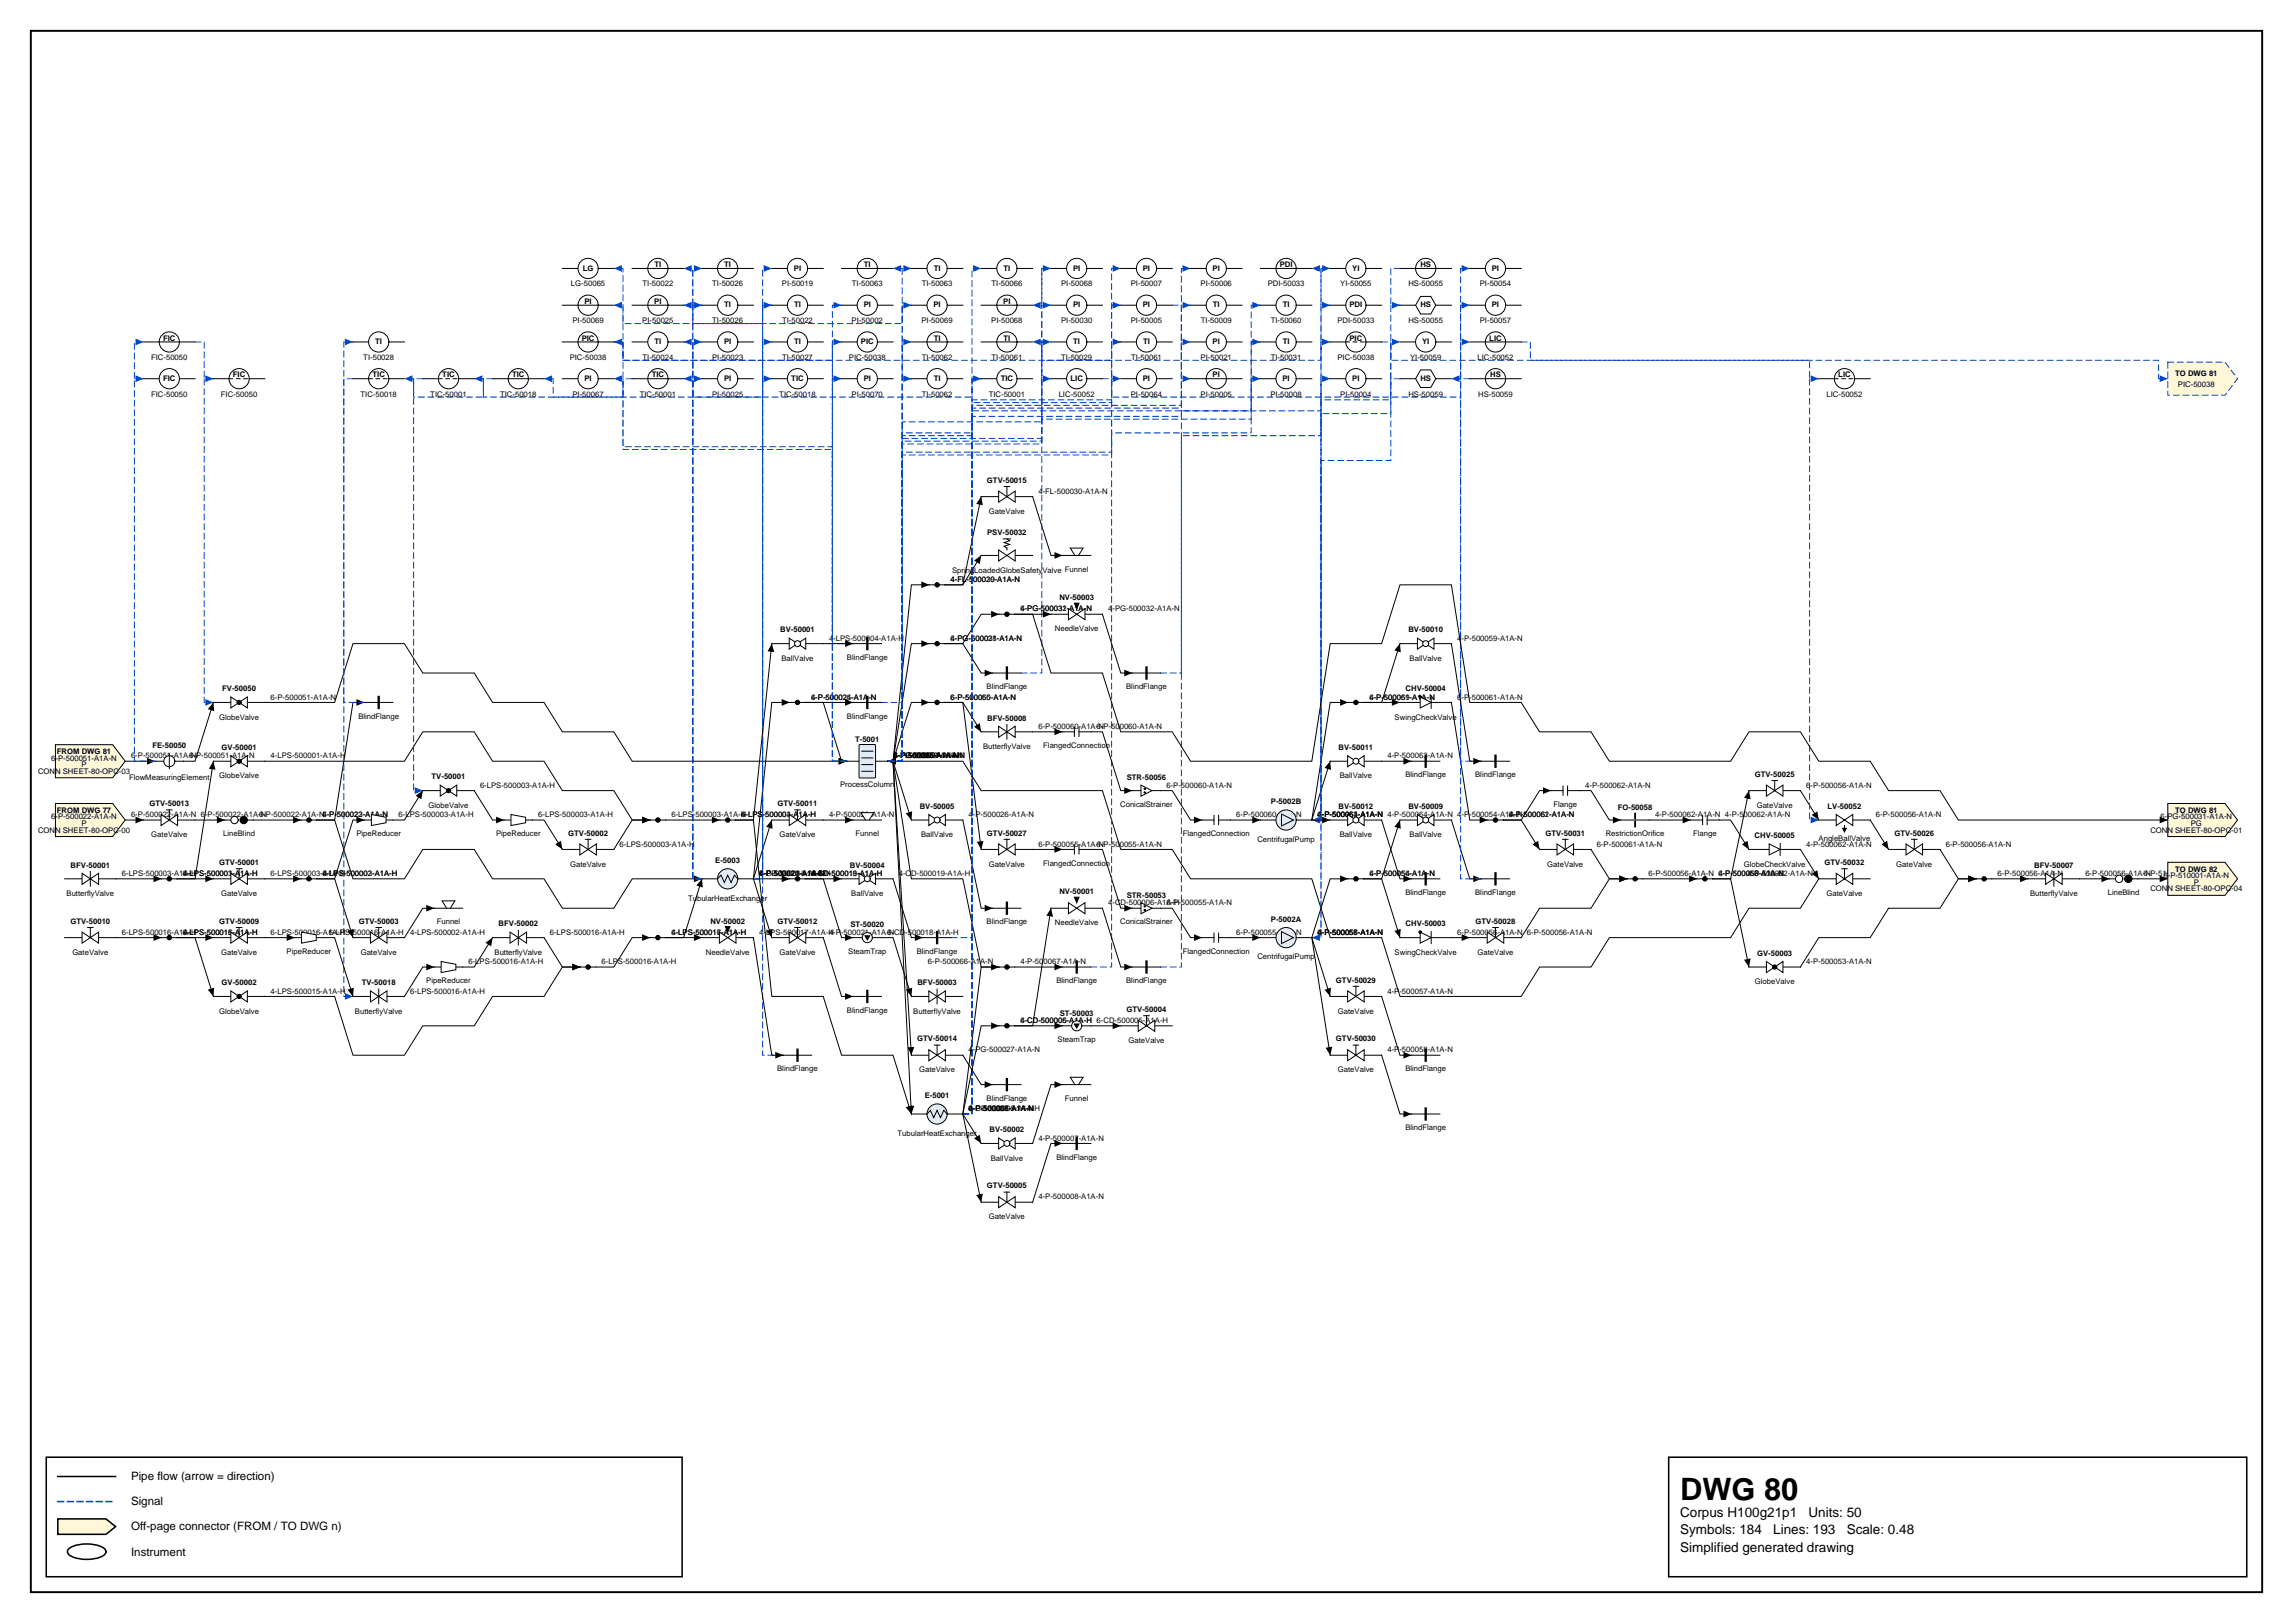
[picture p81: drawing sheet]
<svg xmlns="http://www.w3.org/2000/svg" width="420mm" height="297mm" viewBox="0 0 420 297" stroke-linecap="round" stroke-linejoin="round" font-family="sans-serif">
<defs><g id="words">
<text font-size="5.6" x="307.6" y="274.5">DWG 80</text>
<g font-size="2.5">
<text x="307.6" y="277.6">Corpus H100g21p1</text>
<text x="307.6" y="280.8">Symbols: 184</text>
<text x="324.6" y="280.8">Lines: 193</text>
<text x="331.1" y="277.6">Units: 50</text>
<text x="338.1" y="280.8">Scale: 0.48</text>
<text x="307.6" y="284">Simplified generated drawing</text>
</g>
<g font-size="2.1">
<text x="24" y="270.9">Pipe flow (arrow = direction)</text>
<text x="24" y="275.5">Signal</text>
<text x="24" y="280.1">Off-page connector (FROM / TO DWG n)</text>
<text x="24" y="284.7">Instrument</text>
</g>
<g font-size="1.4">
<text x="104.5" y="52.4">LG-50065</text>
<text x="106.7" y="49.5">LG</text>
<text x="117.6" y="52.4">TI-50022</text>
<text x="119.8" y="48.9">TI</text>
<text x="130.4" y="52.4">TI-50026</text>
<text x="132.6" y="48.9">TI</text>
<text x="143.1" y="52.4">PI-50019</text>
<text x="145.3" y="49.5">PI</text>
<text x="156" y="52.4">TI-50063</text>
<text x="158.2" y="48.9">TI</text>
<text x="168.7" y="52.4">TI-50063</text>
<text x="170.9" y="49.5">TI</text>
<text x="181.5" y="52.4">TI-50066</text>
<text x="183.7" y="49.5">TI</text>
<text x="194.3" y="52.4">PI-50068</text>
<text x="196.5" y="49.5">PI</text>
<text x="207" y="52.4">PI-50007</text>
<text x="209.2" y="49.5">PI</text>
<text x="219.8" y="52.4">PI-50006</text>
<text x="222" y="49.5">PI</text>
<text x="232.1" y="52.4">PDI-50033</text>
<text x="234.3" y="48.9">PDI</text>
<text x="245.4" y="52.4">YI-50055</text>
<text x="247.6" y="49.5">YI</text>
<text x="257.8" y="52.4">HS-50055</text>
<text x="260" y="48.9">HS</text>
<text x="270.9" y="52.4">PI-50054</text>
<text x="273.1" y="49.5">PI</text>
<text x="104.8" y="59.1">PI-50069</text>
<text x="107" y="55.6">PI</text>
<text x="117.6" y="59.1">PI-50025</text>
<text x="119.8" y="55.6">PI</text>
<text x="130.4" y="59.1">TI-50026</text>
<text x="132.6" y="56.3">TI</text>
<text x="143.2" y="59.1">TI-50022</text>
<text x="145.4" y="56.3">TI</text>
<text x="155.9" y="59.1">PI-50002</text>
<text x="158.1" y="56.3">PI</text>
<text x="168.7" y="59.1">PI-50069</text>
<text x="170.9" y="56.3">PI</text>
<text x="181.5" y="59.1">PI-50068</text>
<text x="183.7" y="55.6">PI</text>
<text x="194.3" y="59.1">PI-50030</text>
<text x="196.5" y="56.3">PI</text>
<text x="207" y="59.1">PI-50005</text>
<text x="209.2" y="56.3">PI</text>
<text x="219.9" y="59.1">TI-50009</text>
<text x="222.1" y="56.3">TI</text>
<text x="232.6" y="59.1">TI-50060</text>
<text x="234.8" y="56.3">TI</text>
<text x="244.9" y="59.1">PDI-50033</text>
<text x="247.1" y="56.3">PDI</text>
<text x="257.8" y="59.1">HS-50055</text>
<text x="260" y="56.3">HS</text>
<text x="270.9" y="59.1">PI-50057</text>
<text x="273.1" y="56.3">PI</text>
<text x="27.7" y="65.9">FIC-50050</text>
<text x="29.9" y="62.3">FIC</text>
<text x="66.5" y="65.9">TI-50028</text>
<text x="68.7" y="63">TI</text>
<text x="104.3" y="65.9">PIC-50038</text>
<text x="106.5" y="62.3">PIC</text>
<text x="117.6" y="65.9">TI-50024</text>
<text x="119.8" y="63">TI</text>
<text x="130.4" y="65.9">PI-50023</text>
<text x="132.6" y="63">PI</text>
<text x="143.2" y="65.9">TI-50027</text>
<text x="145.4" y="63">TI</text>
<text x="155.4" y="65.9">PIC-50038</text>
<text x="157.6" y="63">PIC</text>
<text x="168.7" y="65.9">TI-50062</text>
<text x="170.9" y="62.3">TI</text>
<text x="181.5" y="65.9">TI-50061</text>
<text x="183.7" y="62.3">TI</text>
<text x="194.3" y="65.9">TI-50029</text>
<text x="196.5" y="63">TI</text>
<text x="207.1" y="65.9">TI-50061</text>
<text x="209.3" y="63">TI</text>
<text x="219.8" y="65.9">PI-50021</text>
<text x="222" y="63">PI</text>
<text x="232.6" y="65.9">TI-50031</text>
<text x="234.8" y="63">TI</text>
<text x="244.9" y="65.9">PIC-50038</text>
<text x="247.1" y="62.3">PIC</text>
<text x="258.2" y="65.9">YI-50059</text>
<text x="260.3" y="63">YI</text>
<text x="270.5" y="65.9">LIC-50052</text>
<text x="272.7" y="62.3">LIC</text>
<text x="29.9" y="69.7">FIC</text>
<text x="42.6" y="69.1">FIC</text>
<text x="68.2" y="69.1">TIC</text>
<text x="81" y="69.1">TIC</text>
<text x="93.8" y="69.1">TIC</text>
<text x="107" y="69.7">PI</text>
<text x="119.3" y="69.1">TIC</text>
<text x="132.6" y="69.7">PI</text>
<text x="144.9" y="69.7">TIC</text>
<text x="158.1" y="69.7">PI</text>
<text x="170.9" y="69.7">TI</text>
<text x="183.2" y="69.7">TIC</text>
<text x="196" y="69.7">LIC</text>
<text x="209.2" y="69.7">PI</text>
<text x="222" y="69.1">PI</text>
<text x="234.8" y="69.7">PI</text>
<text x="247.6" y="69.7">PI</text>
<text x="260" y="69.7">HS</text>
<text x="272.8" y="69.1">HS</text>
<text x="336.6" y="69.1">LIC</text>
<text x="398.2" y="68.8">TO DWG 81</text>
<text x="398.7" y="70.8">PIC-50038</text>
<text x="27.7" y="72.6">FIC-50050</text>
<text x="40.4" y="72.6">FIC-50050</text>
<text x="66" y="72.6">TIC-50018</text>
<text x="78.8" y="72.6">TIC-50001</text>
<text x="91.6" y="72.6">TIC-50018</text>
<text x="104.8" y="72.6">PI-50067</text>
<text x="117.1" y="72.6">TIC-50001</text>
<text x="130.4" y="72.6">PI-50025</text>
<text x="142.7" y="72.6">TIC-50018</text>
<text x="155.9" y="72.6">PI-50070</text>
<text x="168.7" y="72.6">TI-50062</text>
<text x="181" y="72.6">TIC-50001</text>
<text x="193.8" y="72.6">LIC-50052</text>
<text x="207" y="72.6">PI-50064</text>
<text x="219.8" y="72.6">PI-50005</text>
<text x="232.6" y="72.6">PI-50008</text>
<text x="245.4" y="72.6">PI-50004</text>
<text x="257.8" y="72.6">HS-50059</text>
<text x="270.6" y="72.6">HS-50059</text>
<text x="334.4" y="72.6">LIC-50052</text>
<text x="180.7" y="88.3">GTV-50015</text>
<text x="181" y="94">GateValve</text>
<text x="190.1" y="90.4">4-FL-500030-A1A-N</text>
<text x="180.7" y="97.9">PSV-50032</text>
<text x="174" y="106.5">4-FL-500030-A1A-N</text>
<text x="174" y="106.5">4-FL-500029-A1A-N</text>
<text x="174.3" y="104.8">SpringLoadedGlobeSafetyValve Funnel</text>
<text x="186.8" y="111.9">4-PG-500032-A1A-N</text>
<text x="186.8" y="111.9">6-PG-500031-A1A-N</text>
<text x="193.9" y="109.9">NV-50003</text>
<text x="202.9" y="111.9">4-PG-500032-A1A-N</text>
<text x="142.8" y="115.8">BV-50001</text>
<text x="151.8" y="117.3">4-LPS-500004-A1A-H</text>
<text x="174" y="117.3">4-PG-500028-A1A-N</text>
<text x="174" y="117.3">6-PG-500031-A1A-N</text>
<text x="193.1" y="115.6">NeedleValve</text>
<text x="257.8" y="115.8">BV-50010</text>
<text x="266.8" y="117.3">4-P-500059-A1A-N</text>
<text x="143.1" y="120.9">BallValve</text>
<text x="155.1" y="120.8">BlindFlange</text>
<text x="258.1" y="120.9">BallValve</text>
<text x="40.1" y="131.7">GlobeValve</text>
<text x="40.7" y="126.5">FV-50050</text>
<text x="49.5" y="128">6-P-500051-A1A-N</text>
<text x="65.6" y="131.5">BlindFlange</text>
<text x="148.5" y="128">4-P-500025-A1A-N</text>
<text x="148.5" y="128">6-P-500024-A1A-N</text>
<text x="155.1" y="131.5">BlindFlange</text>
<text x="174" y="128">6-P-500055-A1A-N</text>
<text x="174" y="128">6-P-500060-A1A-N</text>
<text x="180.6" y="126.1">BlindFlange</text>
<text x="180.7" y="131.9">BFV-50008</text>
<text x="206.2" y="126.1">BlindFlange</text>
<text x="250.7" y="128">6-P-500061-A1A-N</text>
<text x="250.7" y="128">4-P-500059-A1A-N</text>
<text x="255.3" y="131.7">SwingCheckValve</text>
<text x="257.3" y="126.5">CHV-50004</text>
<text x="266.8" y="128">6-P-500061-A1A-N</text>
<text x="10.4" y="138">FROM DWG 81</text>
<text x="27.9" y="136.9">FE-50050</text>
<text x="40.6" y="137.3">GV-50001</text>
<text x="156.6" y="135.7">T-5001</text>
<text x="180" y="137.1">ButterflyValve</text>
<text x="190.1" y="133.4">6-P-500060-A1A-N</text>
<text x="191" y="136.9">FlangedConnection</text>
<text x="200.8" y="133.4">6-P-500060-A1A-N</text>
<text x="245.1" y="137.3">BV-50011</text>
<text x="7" y="141.6">CONN SHEET-80-OPC-03</text>
<text x="9.4" y="139.2">6-P-500051-A1A-N</text>
<text x="14.9" y="140.4">P</text>
<text x="23.6" y="142.8">FlowMeasuringElement</text>
<text x="24" y="138.8">6-P-500051-A1A-N</text>
<text x="34.6" y="138.8">6-P-500051-A1A-N</text>
<text x="40.1" y="142.5">GlobeValve</text>
<text x="49.5" y="138.8">4-LPS-500001-A1A-H</text>
<text x="79" y="142.7">TV-50001</text>
<text x="163.6" y="138.8">6-P-500065-A1A-N</text>
<text x="163.6" y="138.8">4-FL-500029-A1A-N</text>
<text x="163.6" y="138.8">4-PG-500027-A1A-N</text>
<text x="163.6" y="138.8">6-PG-500031-A1A-N</text>
<text x="163.6" y="138.8">4-P-500026-A1A-N</text>
<text x="163.6" y="138.8">6-P-500055-A1A-N</text>
<text x="206.3" y="142.8">STR-50056</text>
<text x="245.3" y="142.5">BallValve</text>
<text x="254" y="138.8">4-P-500063-A1A-N</text>
<text x="257.3" y="142.3">BlindFlange</text>
<text x="270.1" y="142.3">BlindFlange</text>
<text x="321.3" y="142.2">GTV-50025</text>
<text x="9.4" y="150">6-P-500022-A1A-N</text>
<text x="10.4" y="148.8">FROM DWG 77</text>
<text x="24" y="149.6">6-P-500022-A1A-N 6-P-500022-A1A-N</text>
<text x="27.4" y="147.5">GTV-50013</text>
<text x="47.4" y="149.6">6-P-500022-A1A-N6-P-500022-A1A-N</text>
<text x="59" y="149.6">4-P-500023-A1A-N</text>
<text x="73" y="149.6">6-LPS-500003-A1A-H</text>
<text x="78.5" y="147.8">GlobeValve</text>
<text x="87.9" y="144.2">6-LPS-500003-A1A-H</text>
<text x="98.5" y="149.6">6-LPS-500003-A1A-H</text>
<text x="122.9" y="149.6">6-LPS-500003-A1A-H</text>
<text x="135.7" y="149.6">6-LPS-500003-A1A-H</text>
<text x="135.7" y="149.6">4-LPS-500004-A1A-H</text>
<text x="142.4" y="147.5">GTV-50011</text>
<text x="151.8" y="149.6">4-P-500020-A1A-N</text>
<text x="153.8" y="144">ProcessColumn</text>
<text x="168.4" y="148">BV-50005</text>
<text x="177.3" y="149.6">4-P-500026-A1A-N</text>
<text x="205.1" y="147.7">ConicalStrainer</text>
<text x="213.6" y="144.2">6-P-500060-A1A-N</text>
<text x="226.3" y="149.6">6-P-500060-A1A-N</text>
<text x="232.7" y="147.2">P-5002B</text>
<text x="241.2" y="149.6">4-P-500064-A1A-N 4-P-500064-A1A-N 4-P-500054-A1A-N</text>
<text x="241.2" y="149.6">6-P-500061-A1A-N</text>
<text x="241.2" y="149.6">4-P-500063-A1A-N</text>
<text x="245.1" y="148">BV-50012</text>
<text x="257.8" y="148">BV-50009</text>
<text x="276.3" y="149.6">6-P-500061-A1A-N</text>
<text x="276.3" y="149.6">4-P-500062-A1A-N</text>
<text x="284.4" y="147.7">Flange</text>
<text x="290.2" y="144.2">4-P-500062-A1A-N</text>
<text x="296.2" y="148.2">FO-50058</text>
<text x="303" y="149.6">4-P-500062-A1A-N 4-P-500062-A1A-N</text>
<text x="321.6" y="147.8">GateValve</text>
<text x="330.7" y="144.2">6-P-500056-A1A-N</text>
<text x="334.6" y="148">LV-50052</text>
<text x="343.5" y="149.6">6-P-500056-A1A-N</text>
<text x="395.6" y="150">6-PG-500031-A1A-N</text>
<text x="398.2" y="148.8">TO DWG 81</text>
<text x="7" y="152.4">CONN SHEET-80-OPC-00</text>
<text x="14.9" y="151.2">P</text>
<text x="27.7" y="153.2">GateValve</text>
<text x="40.9" y="153">LineBlind</text>
<text x="65.3" y="153">PipeReducer</text>
<text x="90.8" y="153">PipeReducer</text>
<text x="104" y="152.9">GTV-50002</text>
<text x="113.4" y="154.9">6-LPS-500003-A1A-H</text>
<text x="142.7" y="153.2">GateValve</text>
<text x="156.6" y="153">Funnel</text>
<text x="168.6" y="153.2">BallValve</text>
<text x="180.7" y="152.9">GTV-50027</text>
<text x="190.1" y="154.9">6-P-500055-A1A-N</text>
<text x="200.8" y="154.9">6-P-500055-A1A-N</text>
<text x="216.6" y="153">FlangedConnection</text>
<text x="230.2" y="154.1">CentrifugalPump</text>
<text x="245.3" y="153.2">BallValve</text>
<text x="258.1" y="153.2">BallValve</text>
<text x="282.9" y="152.9">GTV-50031</text>
<text x="292.3" y="154.9">6-P-500061-A1A-N</text>
<text x="294" y="153">RestrictionOrifice</text>
<text x="310" y="153">Flange</text>
<text x="321.2" y="153.4">CHV-50005</text>
<text x="330.7" y="154.9">4-P-500062-A1A-N</text>
<text x="332.9" y="153.9">AngleBallValve</text>
<text x="346.8" y="152.9">GTV-50026</text>
<text x="356.2" y="154.9">6-P-500056-A1A-N</text>
<text x="393.7" y="152.4">CONN SHEET-80-OPC-01</text>
<text x="401.1" y="151.2">PG</text>
<text x="12.9" y="158.8">BFV-50001</text>
<text x="22.3" y="160.3">6-LPS-500003-A1A-H</text>
<text x="33.5" y="160.3">4-LPS-500001-A1A-H</text>
<text x="33.5" y="160.3">6-LPS-500003-A1A-H</text>
<text x="40.1" y="158.3">GTV-50001</text>
<text x="49.5" y="160.3">6-LPS-500003-A1A-H</text>
<text x="59" y="160.3">4-LPS-500002-A1A-H</text>
<text x="59" y="160.3">6-LPS-500003-A1A-H</text>
<text x="104.4" y="158.6">GateValve</text>
<text x="131" y="158">E-5003</text>
<text x="139" y="160.3">6-CD-500018-A1A-H</text>
<text x="139" y="160.3">4-P-500020-A1A-N</text>
<text x="139" y="160.3">6-P-500024-A1A-N</text>
<text x="139" y="160.3">4-P-500021-A1A-N</text>
<text x="148.5" y="160.3">4-CD-500019-A1A-H</text>
<text x="148.5" y="160.3">6-CD-500018-A1A-H</text>
<text x="155.6" y="158.8">BV-50004</text>
<text x="164.6" y="160.3">4-CD-500019-A1A-H</text>
<text x="181" y="158.6">GateValve</text>
<text x="191" y="158.4">FlangedConnection</text>
<text x="250.7" y="160.3">4-P-500054-A1A-N</text>
<text x="250.7" y="160.3">6-P-500056-A1A-N</text>
<text x="283.3" y="158.6">GateValve</text>
<text x="301.8" y="160.3">6-P-500056-A1A-N 6-P-500056-A1A-N</text>
<text x="314.6" y="160.3">4-P-500053-A1A-N</text>
<text x="319.3" y="158.6">GlobeCheckValve</text>
<text x="319.9" y="160.3">4-P-500062-A1A-N</text>
<text x="334" y="158.3">GTV-50032</text>
<text x="347.2" y="158.6">GateValve</text>
<text x="365.7" y="160.3">6-P-500056-A1A-N</text>
<text x="372.4" y="158.8">BFV-50007</text>
<text x="381.8" y="160.3">6-P-500056-A1A-N</text>
<text x="392.5" y="160.3">6-P-510001-A1A-N</text>
<text x="396.1" y="160.7">6-P-510001-A1A-N</text>
<text x="398.2" y="159.5">TO DWG 82</text>
<text x="401.6" y="161.9">P</text>
<text x="12.2" y="164">ButterflyValve</text>
<text x="40.5" y="164">GateValve</text>
<text x="126" y="164.8">TubularHeatExchanger</text>
<text x="155.8" y="164">BallValve</text>
<text x="193.9" y="163.7">NV-50001</text>
<text x="202.9" y="165.7">4-CD-500006-A1A-H</text>
<text x="206.3" y="164.3">STR-50053</text>
<text x="213.6" y="165.7">6-P-500055-A1A-N</text>
<text x="257.3" y="163.8">BlindFlange</text>
<text x="270.1" y="163.8">BlindFlange</text>
<text x="334.4" y="164">GateValve</text>
<text x="371.7" y="164">ButterflyValve</text>
<text x="385.9" y="163.8">LineBlind</text>
<text x="393.7" y="163.2">CONN SHEET-80-OPC-04</text>
<text x="12.9" y="169.1">GTV-50010</text>
<text x="22.3" y="171.1">6-LPS-500016-A1A-H</text>
<text x="33.5" y="171.1">4-LPS-500015-A1A-H</text>
<text x="33.5" y="171.1">6-LPS-500016-A1A-H</text>
<text x="40.1" y="169.1">GTV-50009</text>
<text x="49.5" y="171.1">6-LPS-500016-A1A-H</text>
<text x="60.2" y="171.1">6-LPS-500016-A1A-H</text>
<text x="65.7" y="169.1">GTV-50003</text>
<text x="75.1" y="171.1">4-LPS-500002-A1A-H</text>
<text x="80" y="169.2">Funnel</text>
<text x="91.3" y="169.6">BFV-50002</text>
<text x="100.7" y="171.1">6-LPS-500016-A1A-H</text>
<text x="122.9" y="171.1">4-LPS-500017-A1A-H</text>
<text x="122.9" y="171.1">6-LPS-500016-A1A-H</text>
<text x="130.1" y="169.1">NV-50002</text>
<text x="139" y="171.1">4-LPS-500017-A1A-H</text>
<text x="142.4" y="169.1">GTV-50012</text>
<text x="151.8" y="171.1">4-P-500021-A1A-N</text>
<text x="155.7" y="169.7">ST-50020</text>
<text x="162.4" y="171.1">6-CD-500018-A1A-H</text>
<text x="180.6" y="169.2">BlindFlange</text>
<text x="193.1" y="169.4">NeedleValve</text>
<text x="205.1" y="169.2">ConicalStrainer</text>
<text x="226.3" y="171.1">6-P-500055-A1A-N</text>
<text x="232.7" y="168.7">P-5002A</text>
<text x="241.2" y="171.1">6-P-500056-A1A-N</text>
<text x="241.2" y="171.1">4-P-500058-A1A-N</text>
<text x="241.2" y="171.1">4-P-500057-A1A-N</text>
<text x="257.3" y="169.6">CHV-50003</text>
<text x="266.8" y="171.1">6-P-500056-A1A-N 6-P-500056-A1A-N</text>
<text x="270.2" y="169.1">GTV-50028</text>
<text x="13.2" y="174.7">GateValve</text>
<text x="40.5" y="174.7">GateValve</text>
<text x="52.5" y="174.6">PipeReducer</text>
<text x="66" y="174.7">GateValve</text>
<text x="78" y="180">PipeReducer</text>
<text x="85.8" y="176.5">6-LPS-500016-A1A-H</text>
<text x="90.5" y="174.7">ButterflyValve</text>
<text x="110.1" y="176.5">6-LPS-500016-A1A-H</text>
<text x="129.2" y="174.7">NeedleValve</text>
<text x="142.7" y="174.7">GateValve</text>
<text x="155.3" y="174.6">SteamTrap</text>
<text x="167.8" y="174.6">BlindFlange</text>
<text x="169.9" y="176.5">6-P-500066-A1A-N</text>
<text x="186.8" y="176.5">4-P-500067-A1A-N</text>
<text x="193.4" y="180">BlindFlange</text>
<text x="206.2" y="180">BlindFlange</text>
<text x="216.6" y="174.6">FlangedConnection</text>
<text x="230.2" y="175.6">CentrifugalPump</text>
<text x="244.6" y="179.8">GTV-50029</text>
<text x="255.3" y="174.7">SwingCheckValve</text>
<text x="270.5" y="174.7">GateValve</text>
<text x="321.7" y="174.9">GV-50003</text>
<text x="330.7" y="176.5">4-P-500053-A1A-N</text>
<text x="40.1" y="185.5">GlobeValve</text>
<text x="40.6" y="180.3">GV-50002</text>
<text x="49.5" y="181.8">4-LPS-500015-A1A-H</text>
<text x="65" y="185.5">ButterflyValve</text>
<text x="66.2" y="180.3">TV-50018</text>
<text x="75.1" y="181.8">6-LPS-500016-A1A-H</text>
<text x="155.1" y="185.3">BlindFlange</text>
<text x="167.2" y="185.5">ButterflyValve</text>
<text x="168" y="180.3">BFV-50003</text>
<text x="194" y="185.9">ST-50003</text>
<text x="206.3" y="185.2">GTV-50004</text>
<text x="244.9" y="185.5">GateValve</text>
<text x="254" y="181.8">4-P-500057-A1A-N</text>
<text x="321.3" y="180.1">GlobeValve</text>
<text x="167.9" y="190.6">GTV-50014</text>
<text x="186.8" y="187.2">4-CD-500006-A1A-H 6-CD-500005-A1A-H</text>
<text x="186.8" y="187.2">6-CD-500005-A1A-H</text>
<text x="193.6" y="190.7">SteamTrap</text>
<text x="206.6" y="190.9">GateValve</text>
<text x="244.6" y="190.6">GTV-50030</text>
<text x="142.3" y="196.1">BlindFlange</text>
<text x="168.3" y="196.3">GateValve</text>
<text x="177.3" y="192.6">4-PG-500027-A1A-N</text>
<text x="244.9" y="196.3">GateValve</text>
<text x="254" y="192.6">4-P-500058-A1A-N</text>
<text x="257.3" y="196.1">BlindFlange</text>
<text x="169.3" y="201">E-5001</text>
<text x="177.3" y="203.4">4-P-500007-A1A-N</text>
<text x="177.3" y="203.4">6-P-500066-A1A-N</text>
<text x="177.3" y="203.4">4-P-500008-A1A-N</text>
<text x="177.3" y="203.4">6-CD-500005-A1A-H</text>
<text x="180.6" y="201.5">BlindFlange</text>
<text x="195" y="201.5">Funnel</text>
<text x="164.3" y="207.9">TubularHeatExchanger</text>
<text x="181.2" y="207.2">BV-50002</text>
<text x="190.1" y="208.7">4-P-500007-A1A-N</text>
<text x="257.3" y="206.9">BlindFlange</text>
<text x="181.4" y="212.4">BallValve</text>
<text x="193.4" y="212.2">BlindFlange</text>
<text x="180.7" y="217.5">GTV-50005</text>
<text x="190.1" y="219.5">4-P-500008-A1A-N</text>
<text x="181" y="223.2">GateValve</text>
</g>
</g></defs>
<path d="M5.6 5.6h408.6v285.8h-408.6z" fill="none" stroke="#000" stroke-width=".35"/>
<path d="M8.5 266.7h116.4v21.9h-116.4zM10.6 270.2h10.6M305.5 266.7h105.8v21.9h-105.8z" fill="none" stroke="#000" stroke-width=".28"/>
<path d="M10.6 274.8h10.6" fill="none" stroke="#0046c8" stroke-width=".28" stroke-dasharray="1.1 .7"/>
<path d="M10.6 278h8.8l1.8 1.4-1.8 1.4h-8.8z" fill="#fff7d6" stroke="#000" stroke-width=".28"/>
<path d="M12.7 283.4a6.7 6.7 0 0 1 6.3 0 .72 .72 0 0 1 0 1.2 6.7 6.7 0 0 1-6.3 0 .72 .72 0 0 1 0-1.2z" fill="none" stroke="#000" stroke-width=".28"/>
<path d="M265.7 150.1l3.4 10.7h2.1M90.2 171.6l-3.4 5.4h-2.1M154.1 160.8h-6.7h3.3l3.4 10.8h2.1" fill="none" stroke="#000" stroke-width=".18"/>
<path d="M88.9 172.5l1.3-.9-.3 1.6zM152.6 160.2l1.5 .6-1.5 .7zM154.7 171l1.5 .6-1.5 .6zM269.7 160.2l1.5 .6-1.5 .7z" fill="#000"/>
<path d="M176.3 203.9h1.7v-130.7h25.5v-17.3h1.7" fill="none" stroke="#0046c8" stroke-width=".18" stroke-dasharray="1.1 .7"/>
<path d="M203.7 55.2l1.5 .7-1.5 .6z" fill="#0046c8"/>
<path d="M176.3 203.9l3.3 5.4" fill="none" stroke="#000" stroke-width=".18"/>
<path d="M178.3 208.3l1.1-.6 .2 1.6z" fill="#000"/>
<path d="M176.3 203.9h1.7v-130.2h25.5v-24.6h1.7" fill="none" stroke="#0046c8" stroke-width=".18" stroke-dasharray="1.1 .7"/>
<path d="M203.7 48.5l1.5 .6-1.5 .6z" fill="#0046c8"/>
<path d="M176.3 203.9h1.7v-129.7h38.3v-18.3h1.7" fill="none" stroke="#0046c8" stroke-width=".18" stroke-dasharray="1.1 .7"/>
<path d="M216.5 55.2l1.5 .7-1.5 .6z" fill="#0046c8"/>
<path d="M176.3 203.9h1.7v-129.2h38.3v-25.6h1.7" fill="none" stroke="#0046c8" stroke-width=".18" stroke-dasharray="1.1 .7"/>
<path d="M216.5 48.5l1.5 .6-1.5 .6z" fill="#0046c8"/>
<path d="M182.9 177h-3.3l-3.3 26.9" fill="none" stroke="#000" stroke-width=".18"/>
<path d="M181.5 176.4l1.4 .6-1.4 .6z" fill="#000"/>
<path d="M176.3 203.9h1.7v-128.7h51.1v-5.9h1.7" fill="none" stroke="#0046c8" stroke-width=".18" stroke-dasharray="1.1 .7"/>
<path d="M229.3 68.7l1.5 .6-1.5 .6z" fill="#0046c8"/>
<path d="M86.8 144.7l3.4 5.4h2.1M97.5 150.1h2.1l3.4 5.4M199.7 155.5h2.1l3.4 10.7h2.1M79.5 166.2h-2.1l-3.4 5.4M182.9 187.7h-3.3l-3.3 16.2 3.3 16.1" fill="none" stroke="#000" stroke-width=".18"/>
<path d="M90.8 149.5l1.5 .6-1.5 .6zM101.7 154.5l1-.6 .3 1.6zM78 165.6l1.5 .6-1.5 .6zM205.8 165.6l1.5 .6-1.5 .6zM181.5 187.1l1.4 .6-1.4 .7zM178.7 218.7l1.2-.2-.3 1.5z" fill="#000"/>
<path d="M214.6 55.9h1.7v13.4h1.7" fill="none" stroke="#0046c8" stroke-width=".18" stroke-dasharray="1.1 .7"/>
<path d="M216.5 68.7l1.5 .6-1.5 .6z" fill="#0046c8"/>
<path d="M48.5 128.6h12.8l3.3-10.8h9.4l3.4 5.4h9.4l3.4 5.4h9.4l3.4 5.3h9.4l3.3 5.4h39.3M119 150.1h-3.3l-3.3 5.4M79.5 177h-2.1l-3.4 5.4M128.5 160.8l-3.3 10.8h-3.3h6.6M194.5 198.5h-2.1l-3.3 10.8" fill="none" stroke="#000" stroke-width=".18"/>
<path d="M153.5 138.7l1.5 .6-1.5 .6zM117.6 149.5l1.4 .6-1.4 .6zM78 176.4l1.5 .6-1.5 .6zM127 171l1.5 .6-1.5 .6zM128.5 160.8l.2 1.6-1.2-.3zM193.1 197.9l1.4 .6-1.4 .6z" fill="#000"/>
<path d="M128.5 69.3h-1.7v-13.4h-1.6" fill="none" stroke="#0046c8" stroke-width=".18" stroke-dasharray="1.1 .7"/>
<path d="M125.2 55.9l1.4-.7v1.3z" fill="#0046c8"/>
<path d="M189.1 90.9l3.3 10.8h2.1M35.7 150.1h5.5M329.6 144.7l3.4 5.4M380.7 160.8h5.5" fill="none" stroke="#000" stroke-width=".18"/>
<path d="M193.1 101l1.4 .7-1.4 .6zM39.7 149.5l1.5 .6-1.5 .6zM331.7 149.2l1-.7 .3 1.6zM384.7 160.2l1.5 .6-1.5 .7z" fill="#000"/>
<path d="M154.1 62.6h-1.7v3.3h-38.3v-3.3h-1.7" fill="none" stroke="#0046c8" stroke-width=".18" stroke-dasharray="1.1 .7"/>
<path d="M112.4 62.6l1.5-.6v1.2z" fill="#0046c8"/>
<path d="M162.6 139.3h13.7l3.3 5.4h22.2l3.4 10.8h9.4l3.4 5.3h22.2l3.3 10.8h9.4l3.4 10.8h22.2l3.4-5.4h9.4l3.3-5.4h22.2l3.4-5.4h9.4l3.4-5.4M284 144.7h-2.1l-3.4 5.4h-3.3h3.3l3.4 5.4M163.5 160.8l3.4 10.8h2.1M265.7 171.6h3.4M297.9 160.8h-3.3l-3.3 5.4h-9.4l-3.4 5.4M391.4 160.8h5.5" fill="none" stroke="#000" stroke-width=".18"/>
<path d="M162.6 139.3l1.4-.6v1.2zM280.6 154.5l1-.6 .3 1.6zM282.5 144.1l1.5 .6-1.5 .6zM167.5 171l1.5 .6-1.5 .6zM267.6 171l1.5 .6-1.5 .6zM296.5 160.2l1.4 .6-1.4 .7zM395.4 160.2l1.5 .6-1.5 .7z" fill="#000"/>
<path d="M166.9 69.3h-1.7v-6.7h1.7" fill="none" stroke="#0046c8" stroke-width=".18" stroke-dasharray="1.1 .7"/>
<path d="M165.4 62l1.5 .6-1.5 .6z" fill="#0046c8"/>
<path d="M66.7 128.6h-2.1l-3.3 21.5h-3.3h3.3l3.3 10.7h9.4l3.4-5.3h9.4l3.4 5.3h9.4l3.4 5.4h9.4l3.3-5.4h12.8M66.7 150.1h-2.1l-3.3 10.7h-3.3h3.3l3.3 10.8M77.4 144.7l-3.4 5.4h-2.1M150.7 150.1h5.5M355.2 155.5l3.3 5.3h3.3M99.6 171.6l3.4 5.4h3.3M161.4 171.6h2.1l3.4 10.8" fill="none" stroke="#000" stroke-width=".18"/>
<path d="M65.3 127.9l1.4 .7-1.4 .6zM65.3 149.5l1.4 .6-1.4 .6zM76.1 145.6l1.3-.9-.3 1.6zM154.7 149.5l1.5 .6-1.5 .6zM63.6 170.4l1.2-.4-.2 1.6zM104.8 176.4l1.5 .6-1.5 .6zM127 160.2l1.5 .6-1.5 .7zM360.4 160.2l1.4 .6-1.4 .7zM165.8 181.1l1.2-.3-.1 1.6z" fill="#000"/>
<path d="M166.9 55.9h-1.7v3.3h-51.1v-3.3h-1.7" fill="none" stroke="#0046c8" stroke-width=".18" stroke-dasharray="1.1 .7"/>
<path d="M112.4 55.9l1.5-.7v1.3z" fill="#0046c8"/>
<path d="M301.9 150.1h7.6" fill="none" stroke="#000" stroke-width=".18"/>
<path d="M308.1 149.5l1.4 .6-1.4 .6z" fill="#000"/>
<path d="M256.3 69.3h-1.7v6.4h-12.7v74.4h-1.7" fill="none" stroke="#0046c8" stroke-width=".18" stroke-dasharray="1.1 .7"/>
<path d="M240.2 150.1l1.4-.6v1.2z" fill="#0046c8"/>
<path d="M166.9 49.1h-3.4" fill="none" stroke="#0046c8" stroke-width=".18" stroke-dasharray="1.1 .7"/>
<path d="M163.5 49.1l1.5-.6v1.2z" fill="#0046c8"/>
<path d="M46.4 150.1h8.7" fill="none" stroke="#000" stroke-width=".18"/>
<path d="M53.7 149.5l1.4 .6-1.4 .6z" fill="#000"/>
<path d="M64.6 69.3h-1.7v113.1h1.7" fill="none" stroke="#0046c8" stroke-width=".18" stroke-dasharray="1.1 .7"/>
<path d="M63.1 181.7l1.5 .7-1.5 .6z" fill="#0046c8"/>
<path d="M186.9 123.2h3.8v-46.5h38.4v-14.1h1.7" fill="none" stroke="#0046c8" stroke-width=".18" stroke-dasharray="1.1 .7"/>
<path d="M229.3 62l1.5 .6-1.5 .6z" fill="#0046c8"/>
<path d="M179.6 69.3h-1.6v3.4h-51.2v-3.4h-1.6" fill="none" stroke="#0046c8" stroke-width=".18" stroke-dasharray="1.1 .7"/>
<path d="M125.2 69.3l1.4-.6v1.2z" fill="#0046c8"/>
<path d="M90.2 69.3h-1.7v3.4h-12.8v-3.4h-1.7" fill="none" stroke="#0046c8" stroke-width=".18" stroke-dasharray="1.1 .7"/>
<path d="M74 69.3l1.5-.6v1.2z" fill="#0046c8"/>
<path d="M161.4 128.6h3.8v-51.4h25.5v-14.6h1.7" fill="none" stroke="#0046c8" stroke-width=".18" stroke-dasharray="1.1 .7"/>
<path d="M190.9 62l1.5 .6-1.5 .6z" fill="#0046c8"/>
<path d="M291.3 155.5l3.3 5.3h3.3" fill="none" stroke="#000" stroke-width=".18"/>
<path d="M296.5 160.2l1.4 .6-1.4 .7z" fill="#000"/>
<path d="M128.5 55.9h-1.7v-6.8h1.7" fill="none" stroke="#0046c8" stroke-width=".18" stroke-dasharray="1.1 .7"/>
<path d="M127 48.5l1.5 .6-1.5 .6z" fill="#0046c8"/>
<path d="M212.5 144.7h2.1l3.4 5.4h2.1" fill="none" stroke="#000" stroke-width=".18"/>
<path d="M218.6 149.5l1.5 .6-1.5 .6z" fill="#000"/>
<path d="M271.2 139.3h-3.8v-83.4h1.7" fill="none" stroke="#0046c8" stroke-width=".18" stroke-dasharray="1.1 .7"/>
<path d="M267.6 55.2l1.5 .7-1.5 .6z" fill="#0046c8"/>
<path d="M156.2 117.8h-3.8v-61.9h1.7" fill="none" stroke="#0046c8" stroke-width=".18" stroke-dasharray="1.1 .7"/>
<path d="M152.6 55.2l1.5 .7-1.5 .6z" fill="#0046c8"/>
<path d="M329.6 155.5l3.4 5.3" fill="none" stroke="#000" stroke-width=".18"/>
<path d="M331.7 159.9l1-.6 .3 1.5z" fill="#000"/>
<path d="M143.4 193.1h-3.8v-144h1.7" fill="none" stroke="#0046c8" stroke-width=".18" stroke-dasharray="1.1 .7"/>
<path d="M139.8 48.5l1.5 .6-1.5 .6z" fill="#0046c8"/>
<path d="M150.7 117.8h5.5M39.1 139.3l-3.4 21.5h-3.3h6.7M189.1 155.5h5.4M289.2 144.7h2.1l3.3 5.4h2.2M212.5 166.2h2.1l3.4 5.4h2.1" fill="none" stroke="#000" stroke-width=".18"/>
<path d="M154.7 117.2l1.5 .6-1.5 .6zM39.1 139.3l.4 1.6-1.3-.2zM193.1 154.8l1.4 .7-1.4 .6zM295.3 149.5l1.5 .6-1.5 .6zM37.6 160.2l1.5 .6-1.5 .7zM218.6 171l1.5 .6-1.5 .6z" fill="#000"/>
<path d="M199.7 177h3.8v-97.8h25.6v-23.3h1.7" fill="none" stroke="#0046c8" stroke-width=".18" stroke-dasharray="1.1 .7"/>
<path d="M229.3 55.2l1.5 .7-1.5 .6z" fill="#0046c8"/>
<path d="M201.8 112.4l3.4 10.8h2.1M320.2 144.7l-3.4 16.1h-3.3h3.3l3.4 16.2M21.2 171.6h8.4M137.9 171.6l3.4 21.5h2.1" fill="none" stroke="#000" stroke-width=".18"/>
<path d="M205.8 122.6l1.5 .6-1.5 .6zM320.2 144.7l.3 1.6-1.2-.3zM28.1 171l1.5 .6-1.5 .6zM319.3 175.7l1.2-.3-.3 1.6zM141.9 192.5l1.5 .6-1.5 .6z" fill="#000"/>
<path d="M212.5 123.2h3.8v-43.5h25.6v-23.8h1.6" fill="none" stroke="#0046c8" stroke-width=".18" stroke-dasharray="1.1 .7"/>
<path d="M242.1 55.2l1.4 .7-1.4 .6z" fill="#0046c8"/>
<path d="M179.6 90.9l-3.3 16.1h-3.3h3.3l3.3-5.3M342.4 150.1l3.4 5.4M137.9 160.8h6.7" fill="none" stroke="#000" stroke-width=".18"/>
<path d="M179.6 90.9l.3 1.6-1.2-.3zM178.3 102.6l1.3-.9-.2 1.5zM344.5 154.5l1-.6 .3 1.6zM143.1 160.2l1.5 .6-1.5 .7z" fill="#000"/>
<path d="M128.5 160.8h-1.7v-91.5h1.7" fill="none" stroke="#0046c8" stroke-width=".18" stroke-dasharray="1.1 .7"/>
<path d="M127 68.7l1.5 .6-1.5 .6z" fill="#0046c8"/>
<path d="M141.3 150.1l-3.4 10.7" fill="none" stroke="#000" stroke-width=".18"/>
<path d="M141.3 150.1l.1 1.6-1.1-.4z" fill="#000"/>
<path d="M128.5 160.8h-1.7v-98.2h1.7" fill="none" stroke="#0046c8" stroke-width=".18" stroke-dasharray="1.1 .7"/>
<path d="M127 62l1.5 .6-1.5 .6z" fill="#0046c8"/>
<path d="M128.5 160.8h-1.7v-104.9h1.7" fill="none" stroke="#0046c8" stroke-width=".18" stroke-dasharray="1.1 .7"/>
<path d="M127 55.2l1.5 .7-1.5 .6z" fill="#0046c8"/>
<path d="M128.5 160.8h-1.7v-98.2h-1.6" fill="none" stroke="#0046c8" stroke-width=".18" stroke-dasharray="1.1 .7"/>
<path d="M125.2 62.6l1.4-.6v1.2z" fill="#0046c8"/>
<path d="M137.9 160.8h1.7v-91.5h1.7" fill="none" stroke="#0046c8" stroke-width=".18" stroke-dasharray="1.1 .7"/>
<path d="M139.8 68.7l1.5 .6-1.5 .6z" fill="#0046c8"/>
<path d="M137.9 160.8h1.7v-98.2h1.7" fill="none" stroke="#0046c8" stroke-width=".18" stroke-dasharray="1.1 .7"/>
<path d="M139.8 62l1.5 .6-1.5 .6z" fill="#0046c8"/>
<path d="M144.6 128.6h-3.3l-3.4 32.2" fill="none" stroke="#000" stroke-width=".18"/>
<path d="M143.1 127.9l1.5 .7-1.5 .6z" fill="#000"/>
<path d="M137.9 160.8h1.7v-104.9h1.7" fill="none" stroke="#0046c8" stroke-width=".18" stroke-dasharray="1.1 .7"/>
<path d="M139.8 55.2l1.5 .7-1.5 .6z" fill="#0046c8"/>
<path d="M137.9 160.8l3.4 10.8" fill="none" stroke="#000" stroke-width=".18"/>
<path d="M140.3 170.4l1.1-.4-.1 1.6z" fill="#000"/>
<path d="M201.8 69.3h1.7v3.4h63.9v-10.1h1.7" fill="none" stroke="#0046c8" stroke-width=".18" stroke-dasharray="1.1 .7"/>
<path d="M267.6 62l1.5 .6-1.5 .6z" fill="#0046c8"/>
<path d="M22.9 139.3h5.5M48.5 139.3h25.5l3.4-5.4h9.4l3.4 5.4h9.4l3.4 5.4h9.4l3.3 5.4h3.3M39.1 171.6h-6.7h3.3l3.4 10.8M201.8 166.2l3.4 10.8h2.1M300.8 160.8h9.9M364.7 160.8h6.6" fill="none" stroke="#000" stroke-width=".18"/>
<path d="M26.9 138.7l1.5 .6-1.5 .6zM117.6 149.5l1.4 .6-1.4 .6zM37.6 171l1.5 .6-1.5 .6zM205.8 176.4l1.5 .6-1.5 .6zM309.2 160.2l1.5 .6-1.5 .7zM369.8 160.2l1.5 .6-1.5 .7zM38 181.1l1.2-.3-.1 1.6z" fill="#000"/>
<path d="M39.1 69.3h-1.7v59.3h1.7" fill="none" stroke="#0046c8" stroke-width=".18" stroke-dasharray="1.1 .7"/>
<path d="M37.6 127.9l1.5 .7-1.5 .6z" fill="#0046c8"/>
<path d="M240.2 150.1h1.7v-65.8h12.7v-21.7h1.7" fill="none" stroke="#0046c8" stroke-width=".18" stroke-dasharray="1.1 .7"/>
<path d="M254.8 62l1.5 .6-1.5 .6z" fill="#0046c8"/>
<path d="M243.5 139.3l-3.3 10.8M246.8 128.6h-3.3l-3.3 21.5M240.2 150.1h3.3M256.3 150.1l-3.4 10.7h-3.2h3.2l3.4 10.8M21.2 160.8h8.4M106.3 177h-3.3l-3.4 5.4h-9.4l-3.4 5.3h-9.4l-3.4 5.4h-9.4l-3.3-10.7h-12.8M199.7 187.7h5.5" fill="none" stroke="#000" stroke-width=".18"/>
<path d="M243.5 139.3l.2 1.6-1.2-.3zM245.3 127.9l1.5 .7-1.5 .6zM242.1 149.5l1.4 .6-1.4 .6zM256.3 150.1l.2 1.6-1.2-.4zM28.1 160.2l1.5 .6-1.5 .7zM104.8 176.4l1.5 .6-1.5 .6zM255.3 170.4l1.2-.4-.2 1.6zM203.7 187.1l1.5 .6-1.5 .7z" fill="#000"/>
<path d="M256.3 55.9h-1.7v17.3h-12.7v98.4h-1.7" fill="none" stroke="#0046c8" stroke-width=".18" stroke-dasharray="1.1 .7"/>
<path d="M240.2 171.6l1.4-.6v1.2z" fill="#0046c8"/>
<path d="M256.3 49.1h-1.7v6.8h1.7" fill="none" stroke="#0046c8" stroke-width=".18" stroke-dasharray="1.1 .7"/>
<path d="M254.8 55.2l1.5 .7-1.5 .6z" fill="#0046c8"/>
<path d="M252.9 193.1l3.4 10.8h2.1" fill="none" stroke="#000" stroke-width=".18"/>
<path d="M256.9 203.3l1.5 .6-1.5 .6z" fill="#000"/>
<path d="M192.4 49.1h-1.7v6.8h-1.6" fill="none" stroke="#0046c8" stroke-width=".18" stroke-dasharray="1.1 .7"/>
<path d="M189.1 55.9l1.4-.7v1.3z" fill="#0046c8"/>
<path d="M141.3 69.3h-1.7v3.4h-38.3v-3.4h-1.7" fill="none" stroke="#0046c8" stroke-width=".18" stroke-dasharray="1.1 .7"/>
<path d="M99.6 69.3l1.5-.6v1.2z" fill="#0046c8"/>
<path d="M252.9 182.4l3.4 10.7h2.1" fill="none" stroke="#000" stroke-width=".18"/>
<path d="M256.9 192.5l1.5 .6-1.5 .6z" fill="#000"/>
<path d="M333 69.3h-1.7v80.8h1.7" fill="none" stroke="#0046c8" stroke-width=".18" stroke-dasharray="1.1 .7"/>
<path d="M331.5 149.5l1.5 .6-1.5 .6z" fill="#0046c8"/>
<path d="M121.9 150.1h9.9" fill="none" stroke="#000" stroke-width=".18"/>
<path d="M130.3 149.5l1.5 .6-1.5 .6z" fill="#000"/>
<path d="M252.9 62.6h1.7v3.3h140.6v3.4h1.7" fill="none" stroke="#0046c8" stroke-width=".18" stroke-dasharray="1.1 .7"/>
<path d="M395.4 68.7l1.5 .6-1.5 .6z" fill="#0046c8"/>
<path d="M39.1 128.6l-3.4 10.7h-2.1M199.7 133.9h2.1l3.4 10.8h2.1M48.5 160.8h6.6M59.1 171.6h2.2l3.3 10.8" fill="none" stroke="#000" stroke-width=".18"/>
<path d="M39.1 128.6l.1 1.6-1.2-.4zM205.8 144.1l1.5 .6-1.5 .6zM53.7 160.2l1.4 .6-1.4 .7zM63.6 181.1l1.2-.3-.2 1.6z" fill="#000"/>
<path d="M28.4 139.3h-3.8v-70h1.7" fill="none" stroke="#0046c8" stroke-width=".18" stroke-dasharray="1.1 .7"/>
<path d="M24.8 68.7l1.5 .6-1.5 .6z" fill="#0046c8"/>
<path d="M361.8 160.8h-3.3l-3.3 5.4h-9.4l-3.4 5.4h-9.4l-3.4 5.4" fill="none" stroke="#000" stroke-width=".18"/>
<path d="M360.4 160.2l1.4 .6-1.4 .7z" fill="#000"/>
<path d="M278.5 62.6h1.7v3.3h51.1v3.4h1.7" fill="none" stroke="#0046c8" stroke-width=".18" stroke-dasharray="1.1 .7"/>
<path d="M331.5 68.7l1.5 .6-1.5 .6z" fill="#0046c8"/>
<path d="M112.4 62.6h1.7v3.3h127.8v-3.3h1.6" fill="none" stroke="#0046c8" stroke-width=".18" stroke-dasharray="1.1 .7"/>
<path d="M242.1 62l1.4 .6-1.4 .6z" fill="#0046c8"/>
<path d="M141.3 117.8l-3.4 32.3h-3.3h3.3l3.4 32.3h9.4l3.4 10.7h9.4l3.4 10.8M182.9 112.4h-3.3l-3.3 5.4h-3.3h3.3l3.3 5.4h2.2M156.2 128.6h-8.8h3.3l3.4 10.7h.9M162.6 139.3h.9l3.4 21.5h9.4l3.3 16.2h3.3M185.8 177h8.7M225.3 171.6h5.5M176.3 193.1l3.3 5.4h2.2" fill="none" stroke="#000" stroke-width=".18"/>
<path d="M141.3 117.8l.5 1.5-1.3-.1zM181.5 111.8l1.4 .6-1.4 .6zM153.5 138.7l1.5 .6-1.5 .6zM154.7 127.9l1.5 .7-1.5 .6zM162.6 139.3l1.4-.6v1.2zM180.3 122.6l1.5 .6-1.5 .6zM193.1 176.4l1.4 .6-1.4 .6zM229.3 171l1.5 .6-1.5 .6zM180.3 197.9l1.5 .6-1.5 .6zM165.8 202.7l1.2-.4-.1 1.6z" fill="#000"/>
<path d="M35.7 62.6h1.7v6.7h1.7" fill="none" stroke="#0046c8" stroke-width=".18" stroke-dasharray="1.1 .7"/>
<path d="M37.6 68.7l1.5 .6-1.5 .6z" fill="#0046c8"/>
<path d="M66.7 128.6h-3.8v-66h1.7" fill="none" stroke="#0046c8" stroke-width=".18" stroke-dasharray="1.1 .7"/>
<path d="M63.1 62l1.5 .6-1.5 .6z" fill="#0046c8"/>
<path d="M212.5 177h3.8v-101.8h25.6v-5.9h1.6" fill="none" stroke="#0046c8" stroke-width=".18" stroke-dasharray="1.1 .7"/>
<path d="M242.1 68.7l1.4 .6-1.4 .6z" fill="#0046c8"/>
<path d="M265.7 128.6l3.4 21.5h3.3" fill="none" stroke="#000" stroke-width=".18"/>
<path d="M270.9 149.5l1.5 .6-1.5 .6z" fill="#000"/>
<path d="M269.1 69.3h-3.4" fill="none" stroke="#0046c8" stroke-width=".18" stroke-dasharray="1.1 .7"/>
<path d="M265.7 69.3l1.5-.6v1.2z" fill="#0046c8"/>
<path d="M252.9 150.1l3.4 10.7h2.1" fill="none" stroke="#000" stroke-width=".18"/>
<path d="M256.9 160.2l1.5 .6-1.5 .7z" fill="#000"/>
<path d="M271.2 160.8h-3.8v-111.7h1.7" fill="none" stroke="#0046c8" stroke-width=".18" stroke-dasharray="1.1 .7"/>
<path d="M267.6 48.5l1.5 .6-1.5 .6z" fill="#0046c8"/>
<path d="M26.3 69.3h-1.7v-6.7h1.7" fill="none" stroke="#0046c8" stroke-width=".18" stroke-dasharray="1.1 .7"/>
<path d="M24.8 62l1.5 .6-1.5 .6z" fill="#0046c8"/>
<path d="M179.6 133.9l-3.3-5.3h-3.3h3.3l3.3 26.9M176.3 150.1l3.3 16.1h2.2M225.3 150.1h5.5M119 171.6h-3.3l-3.3 5.4h-3.3" fill="none" stroke="#000" stroke-width=".18"/>
<path d="M178.3 133l1.1-.6 .2 1.5zM178.8 154.1l1.3-.2-.5 1.6zM229.3 149.5l1.5 .6-1.5 .6zM117.6 171l1.4 .6-1.4 .6zM180.3 165.6l1.5 .6-1.5 .6z" fill="#000"/>
<path d="M174.2 171.6h3.8v-95.4h38.3v-13.6h1.7" fill="none" stroke="#0046c8" stroke-width=".18" stroke-dasharray="1.1 .7"/>
<path d="M216.5 62l1.5 .6-1.5 .6z" fill="#0046c8"/>
<path d="M155 139.3h-2.6v-70h1.7" fill="none" stroke="#0046c8" stroke-width=".18" stroke-dasharray="1.1 .7"/>
<path d="M152.6 68.7l1.5 .6-1.5 .6z" fill="#0046c8"/>
<path d="M162.6 139.3h.9l3.4 64.6" fill="none" stroke="#000" stroke-width=".18"/>
<path d="M166.2 202.4h1.2l-.5 1.5z" fill="#000"/>
<path d="M155 139.3h-2.6v-76.7h1.7" fill="none" stroke="#0046c8" stroke-width=".18" stroke-dasharray="1.1 .7"/>
<path d="M152.6 62l1.5 .6-1.5 .6z" fill="#0046c8"/>
<path d="M162.6 139.3h2.6v-70h1.7" fill="none" stroke="#0046c8" stroke-width=".18" stroke-dasharray="1.1 .7"/>
<path d="M165.4 68.7l1.5 .6-1.5 .6z" fill="#0046c8"/>
<path d="M162.6 139.3h2.6v-83.4h1.7" fill="none" stroke="#0046c8" stroke-width=".18" stroke-dasharray="1.1 .7"/>
<path d="M165.4 55.2l1.5 .7-1.5 .6z" fill="#0046c8"/>
<path d="M162.6 139.3h2.6v-90.2h1.7" fill="none" stroke="#0046c8" stroke-width=".18" stroke-dasharray="1.1 .7"/>
<path d="M165.4 48.5l1.5 .6-1.5 .6z" fill="#0046c8"/>
<path d="M162.6 139.3h2.6v-60.1h12.8v-9.9h1.6" fill="none" stroke="#0046c8" stroke-width=".18" stroke-dasharray="1.1 .7"/>
<path d="M178.2 68.7l1.4 .6-1.4 .6z" fill="#0046c8"/>
<path d="M162.6 139.3h2.6v-59.6h12.8v-30.6h1.6" fill="none" stroke="#0046c8" stroke-width=".18" stroke-dasharray="1.1 .7"/>
<path d="M178.2 48.5l1.4 .6-1.4 .6z" fill="#0046c8"/>
<path d="M170.2 107h-3.3l-3.4 32.3h-.9" fill="none" stroke="#000" stroke-width=".18"/>
<path d="M168.7 106.4l1.5 .6-1.5 .7z" fill="#000"/>
<path d="M162.6 139.3h2.6v-59.1h25.5v-10.9h1.7" fill="none" stroke="#0046c8" stroke-width=".18" stroke-dasharray="1.1 .7"/>
<path d="M190.9 68.7l1.5 .6-1.5 .6z" fill="#0046c8"/>
<path d="M162.6 139.3h2.6v-58.6h25.5v-24.8h1.7" fill="none" stroke="#0046c8" stroke-width=".18" stroke-dasharray="1.1 .7"/>
<path d="M190.9 55.2l1.5 .7-1.5 .6z" fill="#0046c8"/>
<path d="M162.6 139.3h2.6v-58.1h25.5v-32.1h1.7" fill="none" stroke="#0046c8" stroke-width=".18" stroke-dasharray="1.1 .7"/>
<path d="M190.9 48.5l1.5 .6-1.5 .6z" fill="#0046c8"/>
<path d="M155 139.3h-2.6v-57.5h-38.3v-12.5h-1.7" fill="none" stroke="#0046c8" stroke-width=".18" stroke-dasharray="1.1 .7"/>
<path d="M112.4 69.3l1.5-.6v1.2z" fill="#0046c8"/>
<path d="M155 139.3h-2.6v-57h-38.3v-33.2h-1.7" fill="none" stroke="#0046c8" stroke-width=".18" stroke-dasharray="1.1 .7"/>
<path d="M112.4 49.1l1.5-.6v1.2z" fill="#0046c8"/>
<path d="M170.2 117.8h-3.3l-3.4 21.5h-.9M162.6 139.3h.9l3.4 53.8M162.6 139.3h.9l3.4 10.8M170.2 128.6h-3.3l-3.4 10.7h-.9" fill="none" stroke="#000" stroke-width=".18"/>
<path d="M168.7 117.2l1.5 .6-1.5 .6zM168.7 127.9l1.5 .7-1.5 .6zM165.8 148.9l1.2-.4-.1 1.6zM166.1 191.7l1.3-.1-.5 1.5z" fill="#000"/>
<path d="M162.6 139.3h2.6v-56.5h38.3v-13.5h1.7" fill="none" stroke="#0046c8" stroke-width=".18" stroke-dasharray="1.1 .7"/>
<path d="M203.7 68.7l1.5 .6-1.5 .6z" fill="#0046c8"/>
<path d="M162.6 139.3h2.6v-56h38.3v-20.7h1.7" fill="none" stroke="#0046c8" stroke-width=".18" stroke-dasharray="1.1 .7"/>
<path d="M203.7 62l1.5 .6-1.5 .6z" fill="#0046c8"/>
<path d="M243.5 55.9h-1.6v-6.8h-1.7" fill="none" stroke="#0046c8" stroke-width=".18" stroke-dasharray="1.1 .7"/>
<path d="M240.2 49.1l1.4-.6v1.2z" fill="#0046c8"/>
<path d="M115.7 69.3h-1.6v3.4h-25.6v-3.4h-1.7" fill="none" stroke="#0046c8" stroke-width=".18" stroke-dasharray="1.1 .7"/>
<path d="M86.8 69.3l1.5-.6v1.2z" fill="#0046c8"/>
<path d="M256.3 117.8l-3.4 10.8h-3.2h6.6M189.1 133.9h5.4M252.9 139.3h5.5M22.9 150.1h3.4" fill="none" stroke="#000" stroke-width=".18"/>
<path d="M256.3 117.8l.2 1.6-1.2-.4zM193.1 133.3l1.4 .6-1.4 .7zM254.8 127.9l1.5 .7-1.5 .6zM256.9 138.7l1.5 .6-1.5 .6zM24.8 149.5l1.5 .6-1.5 .6z" fill="#000"/>
<path d="M77.4 69.3h-1.7v75.4h1.7" fill="none" stroke="#0046c8" stroke-width=".18" stroke-dasharray="1.1 .7"/>
<path d="M75.9 144.1l1.5 .6-1.5 .6z" fill="#0046c8"/>
<path d="M314.7 150.1h2.1l3.4 5.4" fill="none" stroke="#000" stroke-width=".18"/>
<path d="M318.9 154.5l1-.6 .3 1.6z" fill="#000"/>
<path d="M240.2 171.6h1.7v-122.5h1.6" fill="none" stroke="#0046c8" stroke-width=".18" stroke-dasharray="1.1 .7"/>
<path d="M242.1 48.5l1.4 .6-1.4 .6z" fill="#0046c8"/>
<path d="M240.2 171.6l3.3 21.5M240.2 171.6l3.3 10.8M246.8 160.8h-3.3l-3.3 10.8" fill="none" stroke="#000" stroke-width=".18"/>
<path d="M245.3 160.2l1.5 .6-1.5 .7zM242.7 191.8l1.2-.2-.4 1.5zM242.5 181.1l1.2-.3-.2 1.6z" fill="#000"/>
<path d="M205.2 62.6h-1.7v3.3h-12.8v-3.3h-1.6" fill="none" stroke="#0046c8" stroke-width=".18" stroke-dasharray="1.1 .7"/>
<path d="M189.1 62.6l1.4-.6v1.2z" fill="#0046c8"/>
<path d="M141.3 55.9h-1.7v3.3h-12.8v-10.1h-1.6" fill="none" stroke="#0046c8" stroke-width=".18" stroke-dasharray="1.1 .7"/>
<path d="M125.2 49.1l1.4-.6v1.2z" fill="#0046c8"/>
<path d="M192.4 112.4h-6.6h3.3l3.3 10.8h9.4l3.4 10.7h9.4l3.4 5.4h22.2l3.3-21.5h9.4l3.4-10.8h9.4l3.4 21.6h9.4l3.4 5.3h9.4l3.3 5.4h22.2l3.4-5.4h9.4l3.4 5.4h9.4l3.4 5.4h9.4l3.3 5.4h38.4M265.7 117.8l3.4 21.5h2.1M256.3 150.1h3.2M262.5 150.1h3.2M48.5 171.6h5.5M150.7 171.6l3.4 10.8h2.1M192.4 166.2l-3.3 21.5h-3.3h8.7M194.5 209.3h-2.1l-3.3 10.7" fill="none" stroke="#000" stroke-width=".18"/>
<path d="M190.9 111.8l1.5 .6-1.5 .6zM269.7 138.7l1.5 .6-1.5 .6zM395.4 149.5l1.5 .6-1.5 .6zM52.5 171l1.5 .6-1.5 .6zM192.4 166.2l.4 1.6-1.2-.2zM154.7 181.7l1.5 .7-1.5 .6zM193.1 187.1l1.4 .6-1.4 .7zM193.1 208.7l1.4 .6-1.4 .6z" fill="#000"/>
<g fill="#fff" stroke="#000" stroke-width=".18">
<path d="M259.5 149.1l3 2v-2l-3 2z"/>
<circle cx="261" cy="150.1" r=".54"/>
</g>
<path d="M79.5 177h1.3M83.5 177h1.2M144.6 160.8h2.8" fill="none" stroke="#000" stroke-width=".18"/>
<circle cx="146" cy="160.8" r=".4" fill="#000" stroke="#000" stroke-width=".18"/>
<path d="M80.8 176l2.7 .5v1l-2.7 .5z" fill="#fff" stroke="#000" stroke-width=".18"/>
<path d="M154.1 69.3h2.8M160.6 69.3h2.9" fill="none" stroke="#000" stroke-width=".18"/>
<circle cx="158.8" cy="69.3" r="1.85" fill="#fff" stroke="#000" stroke-width=".18"/>
<path d="M166.9 203.9h2.8M173.4 203.9h2.9" fill="none" stroke="#000" stroke-width=".18"/>
<circle cx="171.6" cy="203.9" r="1.85" fill="#e2ecf7" stroke="#000" stroke-width=".18"/>
<path d="M230.8 49.1h2.8M237.3 49.1h2.9M194.5 155.5h2.2M196.7 154.6v1.7M197.5 155.5h2.2M197.5 154.6v1.7M169.7 203.9l.6-.7 .6 1.4 .7-1.4 .6 1.4 .6-1.4 .6 .7" fill="none" stroke="#000" stroke-width=".18"/>
<circle cx="235.5" cy="49.1" r="1.85" fill="#fff" stroke="#000" stroke-width=".18"/>
<path d="M233.6 49.1h3.7M64.6 171.6h3.2M70.8 171.6h3.2" fill="none" stroke="#000" stroke-width=".18"/>
<path d="M67.8 170.6l3 2v-2l-3 2z" fill="#fff" stroke="#000" stroke-width=".18"/>
<path d="M92.3 150.1h1.2M96.2 150.1h1.3M68.8 169.8h1M69.3 169.8v1.8" fill="none" stroke="#000" stroke-width=".18"/>
<path d="M93.5 149.1l2.7 .5v1l-2.7 .5z" fill="#fff" stroke="#000" stroke-width=".18"/>
<path d="M77.4 144.7h3.2M83.6 144.7h3.2" fill="none" stroke="#000" stroke-width=".18"/>
<path d="M80.6 143.7l3 2v-2l-3 2z" fill="#fff" stroke="#000" stroke-width=".18"/>
<circle cx="82.1" cy="144.7" r=".39" fill="#000" stroke="#000" stroke-width=".18"/>
<path d="M205.2 55.9h2.9M211.8 55.9h2.8" fill="none" stroke="#000" stroke-width=".18"/>
<circle cx="209.9" cy="55.9" r="1.85" fill="#fff" stroke="#000" stroke-width=".18"/>
<path d="M39.1 128.6h3.2M45.3 128.6h3.2M119 171.6h2.9" fill="none" stroke="#000" stroke-width=".18"/>
<circle cx="120.5" cy="171.6" r=".4" fill="#000" stroke="#000" stroke-width=".18"/>
<path d="M42.3 127.6l3 2v-2l-3 2z" fill="#fff" stroke="#000" stroke-width=".18"/>
<circle cx="43.8" cy="128.6" r=".39" fill="#000" stroke="#000" stroke-width=".18"/>
<path d="M64.6 182.4h3.2M70.8 182.4h3.2" fill="none" stroke="#000" stroke-width=".18"/>
<path d="M67.8 181.4l3 2v-2l-3 2z" fill="#fff" stroke="#000" stroke-width=".18"/>
<path d="M103 155.5h3.2M109.2 155.5h3.2M69.3 181v2.7" fill="none" stroke="#000" stroke-width=".18"/>
<path d="M106.2 154.5l3 2v-2l-3 2z" fill="#fff" stroke="#000" stroke-width=".18"/>
<path d="M107.2 153.6h1M107.7 153.6v1.9M179.6 209.3h3.2M185.9 209.3h3.2" fill="none" stroke="#000" stroke-width=".18"/>
<g fill="#fff" stroke="#000" stroke-width=".18">
<path d="M182.8 208.3l3.1 2v-2l-3.1 2z"/>
<circle cx="184.3" cy="209.3" r=".54"/>
</g>
<path d="M128.5 69.3h2.9M135.1 69.3h2.8" fill="none" stroke="#000" stroke-width=".18"/>
<circle cx="133.2" cy="69.3" r="1.85" fill="#fff" stroke="#000" stroke-width=".18"/>
<path d="M320.2 144.7h3.2M326.4 144.7h3.2" fill="none" stroke="#000" stroke-width=".18"/>
<path d="M323.4 143.7l3 2v-2l-3 2z" fill="#fff" stroke="#000" stroke-width=".18"/>
<path d="M179.6 90.9h3.2M185.9 90.9h3.2M324.4 142.9h1M324.9 142.9v1.8" fill="none" stroke="#000" stroke-width=".18"/>
<path d="M182.8 89.9l3.1 2v-2l-3.1 2z" fill="#fff" stroke="#000" stroke-width=".18"/>
<path d="M183.8 89h1M184.3 89v1.9M26.3 150.1h3.2M32.5 150.1h3.2" fill="none" stroke="#000" stroke-width=".18"/>
<path d="M29.5 149.1l3 2v-2l-3 2z" fill="#fff" stroke="#000" stroke-width=".18"/>
<path d="M141.3 49.1h2.9M147.9 49.1h2.8M30.5 148.2h1M31 148.2v1.9" fill="none" stroke="#000" stroke-width=".18"/>
<circle cx="146" cy="49.1" r="1.85" fill="#fff" stroke="#000" stroke-width=".18"/>
<path d="M396.9 157.8h10.5l2.3 3-2.3 3.1h-10.5z" fill="#fff7d6" stroke="#000" stroke-width=".18"/>
<path d="M371.3 160.8h3.2M377.5 160.8h3.2" fill="none" stroke="#000" stroke-width=".18"/>
<path d="M374.5 159.8l3 2.1v-2.1l-3 2.1z" fill="#fff" stroke="#000" stroke-width=".18"/>
<path d="M154.1 62.6h2.8M160.6 62.6h2.9M376 159.5v2.7" fill="none" stroke="#000" stroke-width=".18"/>
<circle cx="158.8" cy="62.6" r="1.85" fill="#fff" stroke="#000" stroke-width=".18"/>
<path d="M154.1 55.9h2.8M160.6 55.9h2.9M272.4 150.1h2.8" fill="none" stroke="#000" stroke-width=".18"/>
<circle cx="273.8" cy="150.1" r=".4" fill="#000" stroke="#000" stroke-width=".18"/>
<circle cx="158.8" cy="55.9" r="1.85" fill="#fff" stroke="#000" stroke-width=".18"/>
<path d="M269.1 171.6h3.2M275.3 171.6h3.2" fill="none" stroke="#000" stroke-width=".18"/>
<path d="M272.3 170.6l3 2v-2l-3 2z" fill="#fff" stroke="#000" stroke-width=".18"/>
<path d="M154.1 49.1h2.8M160.6 49.1h2.9M273.3 169.8h1M273.8 169.8v1.8" fill="none" stroke="#000" stroke-width=".18"/>
<circle cx="158.8" cy="49.1" r="1.85" fill="#fff" stroke="#000" stroke-width=".18"/>
<path d="M156.9 49.1h3.7M386.2 160.8h1.1M390.3 160.8h1.1" fill="none" stroke="#000" stroke-width=".18"/>
<circle cx="388" cy="160.8" r=".67" fill="#fff" stroke="#000" stroke-width=".18"/>
<circle cx="389.6" cy="160.8" r=".67" fill="#000" stroke="#000" stroke-width=".18"/>
<path d="M333 160.8h3.2M339.2 160.8h3.2M258.4 193.1h5.2" fill="none" stroke="#000" stroke-width=".18"/>
<path d="M261 192.1v2" fill="none" stroke="#000" stroke-width=".42"/>
<path d="M336.2 159.8l3 2.1v-2.1l-3 2.1z" fill="#fff" stroke="#000" stroke-width=".18"/>
<path d="M337.2 159h1M337.7 159v1.8M256.3 171.6h3.7M262 171.6h3.7" fill="none" stroke="#000" stroke-width=".18"/>
<path d="M260 170.6l2 1-2 1z" fill="#fff" stroke="#000" stroke-width=".18"/>
<path d="M154.1 160.8h3.2M160.3 160.8h3.2M262 170.5v2.2" fill="none" stroke="#000" stroke-width=".18"/>
<circle cx="260" cy="170.6" r=".23" fill="#000" stroke="#000" stroke-width=".18"/>
<g fill="#fff" stroke="#000" stroke-width=".18">
<path d="M157.3 159.8l3 2.1v-2.1l-3 2.1z"/>
<circle cx="158.8" cy="160.8" r=".54"/>
</g>
<path d="M166.9 69.3h2.8M173.4 69.3h2.9" fill="none" stroke="#000" stroke-width=".18"/>
<circle cx="171.6" cy="69.3" r="1.85" fill="#fff" stroke="#000" stroke-width=".18"/>
<path d="M269.1 55.9h2.8M275.6 55.9h2.9M55.1 160.8h2.9" fill="none" stroke="#000" stroke-width=".18"/>
<circle cx="56.6" cy="160.8" r=".4" fill="#000" stroke="#000" stroke-width=".18"/>
<circle cx="273.8" cy="55.9" r="1.85" fill="#fff" stroke="#000" stroke-width=".18"/>
<path d="M156.2 171.6h1.7M159.7 171.6h1.7" fill="none" stroke="#000" stroke-width=".18"/>
<circle cx="158.8" cy="171.6" r=".93" fill="#fff" stroke="#000" stroke-width=".18"/>
<path d="M158.4 171.3h.8l-.4 .7z" fill="#000" stroke="#000" stroke-width=".18"/>
<path d="M66.7 150.1h1.3M70.7 150.1h1.2" fill="none" stroke="#000" stroke-width=".18"/>
<path d="M68 149.1l2.7 .5v1l-2.7 .5z" fill="#fff" stroke="#000" stroke-width=".18"/>
<path d="M166.9 62.6h2.8M173.4 62.6h2.9M55.1 150.1h2.9" fill="none" stroke="#000" stroke-width=".18"/>
<circle cx="56.6" cy="150.1" r=".4" fill="#000" stroke="#000" stroke-width=".18"/>
<circle cx="171.6" cy="62.6" r="1.85" fill="#fff" stroke="#000" stroke-width=".18"/>
<path d="M169.7 62.6h3.7M90.2 171.6h3.2M96.4 171.6h3.2" fill="none" stroke="#000" stroke-width=".18"/>
<path d="M93.4 170.6l3 2v-2l-3 2z" fill="#fff" stroke="#000" stroke-width=".18"/>
<path d="M141.3 150.1h3.2M147.5 150.1h3.2M94.9 170.3v2.6" fill="none" stroke="#000" stroke-width=".18"/>
<path d="M144.5 149.1l3 2v-2l-3 2z" fill="#fff" stroke="#000" stroke-width=".18"/>
<path d="M145.5 148.2h1M146 148.2v1.9M345.8 155.5h3.2M352 155.5h3.2" fill="none" stroke="#000" stroke-width=".18"/>
<path d="M349 154.5l3 2v-2l-3 2z" fill="#fff" stroke="#000" stroke-width=".18"/>
<path d="M166.9 55.9h2.8M173.4 55.9h2.9M350 153.6h1M350.5 153.6v1.9" fill="none" stroke="#000" stroke-width=".18"/>
<circle cx="171.6" cy="55.9" r="1.85" fill="#fff" stroke="#000" stroke-width=".18"/>
<path d="M243.5 49.1h2.9M250.1 49.1h2.8" fill="none" stroke="#000" stroke-width=".18"/>
<circle cx="248.2" cy="49.1" r="1.85" fill="#fff" stroke="#000" stroke-width=".18"/>
<path d="M256.3 69.3h2.9M262.9 69.3h2.8M296.8 150.1h5.1" fill="none" stroke="#000" stroke-width=".18"/>
<path d="M299.4 148.9v.8M299.4 150.4v.9" fill="none" stroke="#000" stroke-width=".34"/>
<path d="M260.1 67.7h1.8l1 1.6-1 1.6h-1.8l-.9-1.6z" fill="#fff" stroke="#000" stroke-width=".18"/>
<path d="M128.5 62.6h2.9M135.1 62.6h2.8" fill="none" stroke="#000" stroke-width=".18"/>
<circle cx="133.2" cy="62.6" r="1.85" fill="#fff" stroke="#000" stroke-width=".18"/>
<path d="M166.9 49.1h2.8M173.4 49.1h2.9" fill="none" stroke="#000" stroke-width=".18"/>
<circle cx="171.6" cy="49.1" r="1.85" fill="#fff" stroke="#000" stroke-width=".18"/>
<path d="M41.2 150.1h1.1M45.3 150.1h1.1" fill="none" stroke="#000" stroke-width=".18"/>
<circle cx="42.9" cy="150.1" r=".67" fill="#fff" stroke="#000" stroke-width=".18"/>
<circle cx="44.6" cy="150.1" r=".67" fill="#000" stroke="#000" stroke-width=".18"/>
<path d="M64.6 69.3h2.9M71.2 69.3h2.8" fill="none" stroke="#000" stroke-width=".18"/>
<circle cx="69.3" cy="69.3" r="1.85" fill="#fff" stroke="#000" stroke-width=".18"/>
<path d="M67.5 69.3h.7M68.8 69.3h.7M70.2 69.3h.6M179.6 69.3h2.9M186.2 69.3h2.9M181.8 123.2h5.1" fill="none" stroke="#000" stroke-width=".18"/>
<path d="M184.3 122.2v2" fill="none" stroke="#000" stroke-width=".42"/>
<circle cx="184.3" cy="69.3" r="1.85" fill="#fff" stroke="#000" stroke-width=".18"/>
<path d="M90.2 69.3h2.8M96.7 69.3h2.9" fill="none" stroke="#000" stroke-width=".18"/>
<circle cx="94.9" cy="69.3" r="1.85" fill="#fff" stroke="#000" stroke-width=".18"/>
<path d="M205.2 49.1h2.9M211.8 49.1h2.8M93 69.3h3.7M156.2 128.6h5.2" fill="none" stroke="#000" stroke-width=".18"/>
<path d="M158.8 127.6v2" fill="none" stroke="#000" stroke-width=".42"/>
<circle cx="209.9" cy="49.1" r="1.85" fill="#fff" stroke="#000" stroke-width=".18"/>
<path d="M179.6 62.6h2.9M186.2 62.6h2.9" fill="none" stroke="#000" stroke-width=".18"/>
<circle cx="184.3" cy="62.6" r="1.85" fill="#fff" stroke="#000" stroke-width=".18"/>
<path d="M182.5 62.6h3.7M281.9 155.5h3.2M288.1 155.5h3.2M258.4 203.9h5.2" fill="none" stroke="#000" stroke-width=".18"/>
<path d="M261 202.9v2" fill="none" stroke="#000" stroke-width=".42"/>
<path d="M285.1 154.5l3 2v-2l-3 2z" fill="#fff" stroke="#000" stroke-width=".18"/>
<path d="M179.6 101.7h3.2M185.9 101.7h3.2M286.1 153.6h1M286.6 153.6v1.9" fill="none" stroke="#000" stroke-width=".18"/>
<path d="M182.8 100.6l3.1 2.1v-2.1l-3.1 2.1z" fill="#fff" stroke="#000" stroke-width=".18"/>
<path d="M179.6 55.9h2.9M186.2 55.9h2.9M183.7 98.6h1.3M184.3 98.6l.5 .4-1 .3 1 .3-1 .4 .5 .3v.3M181.8 198.5h5.1" fill="none" stroke="#000" stroke-width=".18"/>
<path d="M184.3 197.5v2" fill="none" stroke="#000" stroke-width=".42"/>
<circle cx="184.3" cy="55.9" r="1.85" fill="#fff" stroke="#000" stroke-width=".18"/>
<path d="M128.5 55.9h2.9M135.1 55.9h2.8M182.5 55.9h3.7" fill="none" stroke="#000" stroke-width=".18"/>
<circle cx="133.2" cy="55.9" r="1.85" fill="#fff" stroke="#000" stroke-width=".18"/>
<path d="M207.3 144.7h1.6M210.9 144.7h1.6" fill="none" stroke="#000" stroke-width=".18"/>
<path d="M208.9 143.7l2 1-2 1z" fill="#fff" stroke="#000" stroke-width=".18"/>
<g fill="#000" stroke="#000" stroke-width=".18">
<circle cx="209.6" cy="145" r=".12"/>
<circle cx="209.6" cy="144.4" r=".12"/>
</g>
<path d="M128.5 49.1h2.9M135.1 49.1h2.8" fill="none" stroke="#000" stroke-width=".18"/>
<circle cx="133.2" cy="49.1" r="1.85" fill="#fff" stroke="#000" stroke-width=".18"/>
<path d="M131.4 49.1h3.7M156.2 117.8h5.2M194.5 101.7h2.3M197.5 101.7h2.2M271.2 139.3h5.2" fill="none" stroke="#000" stroke-width=".18"/>
<path d="M158.8 116.8v2M273.8 138.3v2" fill="none" stroke="#000" stroke-width=".42"/>
<path d="M195.9 100.3h2.4l-.8 1.4h-.7z" fill="#fff" stroke="#000" stroke-width=".18"/>
<path d="M115.7 62.6h2.9M122.3 62.6h2.9" fill="none" stroke="#000" stroke-width=".18"/>
<circle cx="120.5" cy="62.6" r="1.85" fill="#fff" stroke="#000" stroke-width=".18"/>
<path d="M115.7 55.9h2.9M122.3 55.9h2.9" fill="none" stroke="#000" stroke-width=".18"/>
<circle cx="120.5" cy="55.9" r="1.85" fill="#fff" stroke="#000" stroke-width=".18"/>
<path d="M118.6 55.9h3.7M320.2 155.5h3.7M325.9 155.5h3.7" fill="none" stroke="#000" stroke-width=".18"/>
<path d="M323.9 154.5l2 1-2 1z" fill="#fff" stroke="#000" stroke-width=".18"/>
<path d="M269.1 49.1h2.8M275.6 49.1h2.9M325.9 154.4v2.2M143.4 193.1h5.2" fill="none" stroke="#000" stroke-width=".18"/>
<path d="M146 192.1v2" fill="none" stroke="#000" stroke-width=".42"/>
<circle cx="273.8" cy="49.1" r="1.85" fill="#fff" stroke="#000" stroke-width=".18"/>
<path d="M218 69.3h2.8M224.5 69.3h2.9" fill="none" stroke="#000" stroke-width=".18"/>
<circle cx="222.7" cy="69.3" r="1.85" fill="#fff" stroke="#000" stroke-width=".18"/>
<path d="M220.8 69.3h3.7M141.3 117.8h3.2M147.5 117.8h3.2M284 144.7h2.2M286.2 143.9v1.6M287 144.7h2.2M287 143.9v1.6M29.6 160.8h2.8" fill="none" stroke="#000" stroke-width=".18"/>
<circle cx="31" cy="160.8" r=".4" fill="#000" stroke="#000" stroke-width=".18"/>
<g fill="#fff" stroke="#000" stroke-width=".18">
<path d="M144.5 116.8l3 2v-2l-3 2z"/>
<circle cx="146" cy="117.8" r=".54"/>
</g>
<path d="M207.3 166.2h1.6M210.9 166.2h1.6" fill="none" stroke="#000" stroke-width=".18"/>
<path d="M208.9 165.2l2 1-2 1z" fill="#fff" stroke="#000" stroke-width=".18"/>
<g fill="#000" stroke="#000" stroke-width=".18">
<circle cx="209.6" cy="165.9" r=".12"/>
<circle cx="209.6" cy="166.6" r=".12"/>
</g>
<path d="M179.6 155.5h3.2M185.9 155.5h3.2" fill="none" stroke="#000" stroke-width=".18"/>
<path d="M182.8 154.5l3.1 2v-2l-3.1 2z" fill="#fff" stroke="#000" stroke-width=".18"/>
<path d="M179.6 49.1h2.9M186.2 49.1h2.9M183.8 153.6h1M184.3 153.6v1.9" fill="none" stroke="#000" stroke-width=".18"/>
<circle cx="184.3" cy="49.1" r="1.85" fill="#fff" stroke="#000" stroke-width=".18"/>
<path d="M115.7 49.1h2.9M122.3 49.1h2.9M194.5 177h5.2" fill="none" stroke="#000" stroke-width=".18"/>
<path d="M197.1 176v2" fill="none" stroke="#000" stroke-width=".42"/>
<circle cx="120.5" cy="49.1" r="1.85" fill="#fff" stroke="#000" stroke-width=".18"/>
<path d="M118.6 49.1h3.7M256.3 62.6h2.9M262.9 62.6h2.8" fill="none" stroke="#000" stroke-width=".18"/>
<circle cx="261" cy="62.6" r="1.85" fill="#fff" stroke="#000" stroke-width=".18"/>
<path d="M11.8 171.6h3.2M18.1 171.6h3.1" fill="none" stroke="#000" stroke-width=".18"/>
<path d="M15 170.6l3.1 2v-2l-3.1 2z" fill="#fff" stroke="#000" stroke-width=".18"/>
<path d="M16 169.8h1M16.5 169.8v1.8M128.5 171.6h3.2M134.7 171.6h3.2M310.7 160.8h2.8" fill="none" stroke="#000" stroke-width=".18"/>
<circle cx="312.1" cy="160.8" r=".4" fill="#000" stroke="#000" stroke-width=".18"/>
<path d="M131.7 170.6l3 2v-2l-3 2z" fill="#fff" stroke="#000" stroke-width=".18"/>
<path d="M132.8 169.6h.8l-.4 1z" fill="#000" stroke="#000" stroke-width=".18"/>
<path d="M192.4 112.4h3.2M198.6 112.4h3.2" fill="none" stroke="#000" stroke-width=".18"/>
<path d="M195.6 111.4l3 2v-2l-3 2z" fill="#fff" stroke="#000" stroke-width=".18"/>
<g fill="#000" stroke="#000" stroke-width=".18">
<path d="M196.7 110.4h.8l-.4 1z"/>
<circle cx="171.6" cy="107" r=".4"/>
</g>
<path d="M170.2 107h2.8M207.3 123.2h5.2M258.4 139.3h5.2M333 150.1h3.2M339.2 150.1h3.2" fill="none" stroke="#000" stroke-width=".18"/>
<path d="M209.9 122.2v2M261 138.3v2" fill="none" stroke="#000" stroke-width=".42"/>
<path d="M336.2 149.1l3 2v-2l-3 2z" fill="#fff" stroke="#000" stroke-width=".18"/>
<path d="M337.7 151.1v.7M128.5 160.8h2.9M135.1 160.8h2.8" fill="none" stroke="#000" stroke-width=".18"/>
<path d="M337.4 151.6h.6l-.3 .7z" fill="#000" stroke="#000" stroke-width=".18"/>
<circle cx="133.2" cy="160.8" r="1.85" fill="#e2ecf7" stroke="#000" stroke-width=".18"/>
<path d="M192.4 69.3h2.9M199 69.3h2.8M131.4 160.8l.6-.6 .6 1.3 .6-1.3 .6 1.3 .7-1.3 .6 .6" fill="none" stroke="#000" stroke-width=".18"/>
<circle cx="197.1" cy="69.3" r="1.85" fill="#fff" stroke="#000" stroke-width=".18"/>
<path d="M218 62.6h2.8M224.5 62.6h2.9" fill="none" stroke="#000" stroke-width=".18"/>
<circle cx="222.7" cy="62.6" r="1.85" fill="#fff" stroke="#000" stroke-width=".18"/>
<path d="M10.1 136.3h10.5l2.3 3-2.3 3h-10.5z" fill="#fff7d6" stroke="#000" stroke-width=".18"/>
<path d="M192.4 62.6h2.9M199 62.6h2.8" fill="none" stroke="#000" stroke-width=".18"/>
<circle cx="197.1" cy="62.6" r="1.85" fill="#fff" stroke="#000" stroke-width=".18"/>
<path d="M192.4 166.2h3.2M198.6 166.2h3.2" fill="none" stroke="#000" stroke-width=".18"/>
<path d="M195.6 165.2l3 2v-2l-3 2z" fill="#fff" stroke="#000" stroke-width=".18"/>
<path d="M196.7 164.2h.8l-.4 1z" fill="#000" stroke="#000" stroke-width=".18"/>
<path d="M205.2 187.7h3.2M211.4 187.7h3.2" fill="none" stroke="#000" stroke-width=".18"/>
<path d="M208.4 186.7l3 2.1v-2.1l-3 2.1z" fill="#fff" stroke="#000" stroke-width=".18"/>
<path d="M39.1 139.3h3.2M45.3 139.3h3.2M297.9 160.8h2.9M209.4 185.9h1M209.9 185.9v1.8" fill="none" stroke="#000" stroke-width=".18"/>
<circle cx="299.4" cy="160.8" r=".4" fill="#000" stroke="#000" stroke-width=".18"/>
<path d="M42.3 138.3l3 2v-2l-3 2z" fill="#fff" stroke="#000" stroke-width=".18"/>
<g fill="#000" stroke="#000" stroke-width=".18">
<circle cx="43.8" cy="139.3" r=".39"/>
<circle cx="363.3" cy="160.8" r=".4"/>
</g>
<path d="M243.5 69.3h2.9M250.1 69.3h2.8M361.8 160.8h2.9" fill="none" stroke="#000" stroke-width=".18"/>
<circle cx="248.2" cy="69.3" r="1.85" fill="#fff" stroke="#000" stroke-width=".18"/>
<path d="M39.1 69.3h2.8M45.6 69.3h2.9M29.6 171.6h2.8" fill="none" stroke="#000" stroke-width=".18"/>
<circle cx="31" cy="171.6" r=".4" fill="#000" stroke="#000" stroke-width=".18"/>
<circle cx="43.8" cy="69.3" r="1.85" fill="#fff" stroke="#000" stroke-width=".18"/>
<path d="M41.9 69.3h.7M43.3 69.3h.6M44.6 69.3h.7M230.8 150.1h2.8M237.3 150.1h2.9" fill="none" stroke="#000" stroke-width=".18"/>
<circle cx="235.5" cy="150.1" r="1.85" fill="#e2ecf7" stroke="#000" stroke-width=".18"/>
<path d="M234.6 149l2.2 1.1-2.2 1.1zM194.5 187.7h1.7M198 187.7h1.7" fill="none" stroke="#000" stroke-width=".18"/>
<circle cx="197.1" cy="187.7" r=".93" fill="#fff" stroke="#000" stroke-width=".18"/>
<path d="M196.7 187.4h.8l-.4 .8z" fill="#000" stroke="#000" stroke-width=".18"/>
<path d="M39.1 182.4h3.2M45.3 182.4h3.2" fill="none" stroke="#000" stroke-width=".18"/>
<path d="M42.3 181.4l3 2v-2l-3 2z" fill="#fff" stroke="#000" stroke-width=".18"/>
<g fill="#000" stroke="#000" stroke-width=".18">
<circle cx="248.2" cy="160.8" r=".4"/>
<circle cx="43.8" cy="182.4" r=".39"/>
</g>
<path d="M11.8 160.8h3.2M18.1 160.8h3.1M246.8 160.8h2.9" fill="none" stroke="#000" stroke-width=".18"/>
<path d="M15 159.8l3.1 2.1v-2.1l-3.1 2.1z" fill="#fff" stroke="#000" stroke-width=".18"/>
<path d="M16.5 159.5v2.7M166.9 182.4h3.2M173.1 182.4h3.2" fill="none" stroke="#000" stroke-width=".18"/>
<path d="M170.1 181.4l3 2v-2l-3 2z" fill="#fff" stroke="#000" stroke-width=".18"/>
<path d="M256.3 55.9h2.9M262.9 55.9h2.8M171.6 181v2.7" fill="none" stroke="#000" stroke-width=".18"/>
<path d="M260.1 54.3h1.8l1 1.6-1 1.6h-1.8l-.9-1.6z" fill="#fff" stroke="#000" stroke-width=".18"/>
<path d="M256.3 49.1h2.9M262.9 49.1h2.8" fill="none" stroke="#000" stroke-width=".18"/>
<circle cx="261" cy="49.1" r="1.85" fill="#fff" stroke="#000" stroke-width=".18"/>
<path d="M192.4 55.9h2.9M199 55.9h2.8M259.2 49.1h3.7" fill="none" stroke="#000" stroke-width=".18"/>
<circle cx="197.1" cy="55.9" r="1.85" fill="#fff" stroke="#000" stroke-width=".18"/>
<path d="M243.5 193.1h3.2M249.8 193.1h3.1" fill="none" stroke="#000" stroke-width=".18"/>
<path d="M246.7 192.1l3.1 2v-2l-3.1 2z" fill="#fff" stroke="#000" stroke-width=".18"/>
<path d="M192.4 49.1h2.9M199 49.1h2.8M247.7 191.3h1M248.2 191.3v1.8" fill="none" stroke="#000" stroke-width=".18"/>
<circle cx="197.1" cy="49.1" r="1.85" fill="#fff" stroke="#000" stroke-width=".18"/>
<path d="M141.3 69.3h2.9M147.9 69.3h2.8" fill="none" stroke="#000" stroke-width=".18"/>
<circle cx="146" cy="69.3" r="1.85" fill="#fff" stroke="#000" stroke-width=".18"/>
<path d="M103 69.3h2.8M109.5 69.3h2.9" fill="none" stroke="#000" stroke-width=".18"/>
<circle cx="107.7" cy="69.3" r="1.85" fill="#fff" stroke="#000" stroke-width=".18"/>
<path d="M243.5 182.4h3.2M249.8 182.4h3.1" fill="none" stroke="#000" stroke-width=".18"/>
<path d="M246.7 181.4l3.1 2v-2l-3.1 2z" fill="#fff" stroke="#000" stroke-width=".18"/>
<path d="M333 69.3h2.8M339.5 69.3h2.9M247.7 180.5h1M248.2 180.5v1.9" fill="none" stroke="#000" stroke-width=".18"/>
<circle cx="337.7" cy="69.3" r="1.85" fill="#fff" stroke="#000" stroke-width=".18"/>
<path d="M243.5 62.6h2.9M250.1 62.6h2.8M335.8 69.3h.7M337.2 69.3h.7M338.5 69.3h.7M119 150.1h2.9" fill="none" stroke="#000" stroke-width=".18"/>
<circle cx="120.5" cy="150.1" r=".4" fill="#000" stroke="#000" stroke-width=".18"/>
<circle cx="248.2" cy="62.6" r="1.85" fill="#fff" stroke="#000" stroke-width=".18"/>
<path d="M141.3 62.6h2.9M147.9 62.6h2.8M246.4 62.6h.7M247.7 62.6h.7M249.1 62.6h.7M194.5 133.9h2.2M196.7 133.1v1.7M197.5 133.9h2.2M197.5 133.1v1.7" fill="none" stroke="#000" stroke-width=".18"/>
<circle cx="146" cy="62.6" r="1.85" fill="#fff" stroke="#000" stroke-width=".18"/>
<path d="M54 171.6h1.2M57.9 171.6h1.2" fill="none" stroke="#000" stroke-width=".18"/>
<path d="M55.2 170.6l2.7 .5v1l-2.7 .5z" fill="#fff" stroke="#000" stroke-width=".18"/>
<path d="M194.5 198.5h2.3M197.5 198.5h2.2" fill="none" stroke="#000" stroke-width=".18"/>
<path d="M195.9 197.2h2.4l-.8 1.3h-.7z" fill="#fff" stroke="#000" stroke-width=".18"/>
<path d="M258.4 160.8h5.2" fill="none" stroke="#000" stroke-width=".18"/>
<path d="M261 159.8v2.1" fill="none" stroke="#000" stroke-width=".42"/>
<path d="M396.9 147.1h10.5l2.3 3-2.3 3h-10.5z" fill="#fff7d6" stroke="#000" stroke-width=".18"/>
<path d="M39.1 160.8h3.2M45.3 160.8h3.2" fill="none" stroke="#000" stroke-width=".18"/>
<path d="M42.3 159.8l3 2.1v-2.1l-3 2.1z" fill="#fff" stroke="#000" stroke-width=".18"/>
<path d="M28.4 139.3h1.6M32 139.3h1.6M43.3 159h1M43.8 159v1.8" fill="none" stroke="#000" stroke-width=".18"/>
<circle cx="31" cy="139.3" r="1.01" fill="#fff" stroke="#000" stroke-width=".18"/>
<path d="M218 55.9h2.8M224.5 55.9h2.9M31 138v2.7" fill="none" stroke="#000" stroke-width=".18"/>
<circle cx="222.7" cy="55.9" r="1.85" fill="#fff" stroke="#000" stroke-width=".18"/>
<path d="M320.2 177h3.2M326.4 177h3.2" fill="none" stroke="#000" stroke-width=".18"/>
<path d="M323.4 176l3 2v-2l-3 2z" fill="#fff" stroke="#000" stroke-width=".18"/>
<circle cx="324.9" cy="177" r=".39" fill="#000" stroke="#000" stroke-width=".18"/>
<path d="M269.1 62.6h2.8M275.6 62.6h2.9" fill="none" stroke="#000" stroke-width=".18"/>
<circle cx="273.8" cy="62.6" r="1.85" fill="#fff" stroke="#000" stroke-width=".18"/>
<path d="M103 62.6h2.8M109.5 62.6h2.9M271.9 62.6h3.7" fill="none" stroke="#000" stroke-width=".18"/>
<circle cx="107.7" cy="62.6" r="1.85" fill="#fff" stroke="#000" stroke-width=".18"/>
<path d="M218 49.1h2.8M224.5 49.1h2.9M105.8 62.6h3.7" fill="none" stroke="#000" stroke-width=".18"/>
<circle cx="222.7" cy="49.1" r="1.85" fill="#fff" stroke="#000" stroke-width=".18"/>
<path d="M103 55.9h2.8M109.5 55.9h2.9M131.8 150.1h2.8" fill="none" stroke="#000" stroke-width=".18"/>
<circle cx="133.2" cy="150.1" r=".4" fill="#000" stroke="#000" stroke-width=".18"/>
<circle cx="107.7" cy="55.9" r="1.85" fill="#fff" stroke="#000" stroke-width=".18"/>
<path d="M105.8 55.9h3.7" fill="none" stroke="#000" stroke-width=".18"/>
<path d="M396.9 66.3h10.5l2.3 3-2.3 3h-10.5z" fill="#fff7d6" stroke="#0046c8" stroke-width=".18" stroke-dasharray="1.1 .7"/>
<path d="M103 49.1h2.8M109.5 49.1h2.9M144.6 128.6h2.8" fill="none" stroke="#000" stroke-width=".18"/>
<circle cx="146" cy="128.6" r=".4" fill="#000" stroke="#000" stroke-width=".18"/>
<circle cx="107.7" cy="49.1" r="1.85" fill="#fff" stroke="#000" stroke-width=".18"/>
<path d="M182.9 177h2.9M220.1 171.6h2.2M222.3 170.8v1.6M223.1 171.6h2.2M223.1 170.8v1.6M166.9 193.1h3.2M173.1 193.1h3.2" fill="none" stroke="#000" stroke-width=".18"/>
<circle cx="184.3" cy="177" r=".4" fill="#000" stroke="#000" stroke-width=".18"/>
<path d="M170.1 192.1l3 2v-2l-3 2z" fill="#fff" stroke="#000" stroke-width=".18"/>
<path d="M26.3 62.6h2.9M32.8 62.6h2.9M170.2 117.8h2.8M171.1 191.3h1M171.6 191.3v1.8" fill="none" stroke="#000" stroke-width=".18"/>
<circle cx="171.6" cy="117.8" r=".4" fill="#000" stroke="#000" stroke-width=".18"/>
<circle cx="31" cy="62.6" r="1.85" fill="#fff" stroke="#000" stroke-width=".18"/>
<path d="M29.2 62.6h3.6M66.7 128.6h5.2M256.3 128.6h3.7M262 128.6h3.7M207.3 177h5.2" fill="none" stroke="#000" stroke-width=".18"/>
<path d="M69.3 127.6v2M209.9 176v2" fill="none" stroke="#000" stroke-width=".42"/>
<path d="M260 127.6l2 1-2 1z" fill="#fff" stroke="#000" stroke-width=".18"/>
<path d="M230.8 55.9h2.8M237.3 55.9h2.9M262 127.5v2.1" fill="none" stroke="#000" stroke-width=".18"/>
<circle cx="260" cy="127.5" r=".23" fill="#000" stroke="#000" stroke-width=".18"/>
<circle cx="235.5" cy="55.9" r="1.85" fill="#fff" stroke="#000" stroke-width=".18"/>
<path d="M269.1 69.3h2.8M275.6 69.3h2.9" fill="none" stroke="#000" stroke-width=".18"/>
<circle cx="273.8" cy="69.3" r="1.85" fill="#fff" stroke="#000" stroke-width=".18"/>
<path d="M271.9 69.3h3.7M243.5 150.1h3.2M249.8 150.1h3.1" fill="none" stroke="#000" stroke-width=".18"/>
<g fill="#fff" stroke="#000" stroke-width=".18">
<path d="M246.7 149.1l3.1 2v-2l-3.1 2z"/>
<circle cx="248.2" cy="150.1" r=".54"/>
</g>
<path d="M26.3 69.3h2.9M32.8 69.3h2.9M271.2 160.8h5.2" fill="none" stroke="#000" stroke-width=".18"/>
<path d="M273.8 159.8v2.1" fill="none" stroke="#000" stroke-width=".42"/>
<circle cx="31" cy="69.3" r="1.85" fill="#fff" stroke="#000" stroke-width=".18"/>
<path d="M166.9 150.1h3.2M173.1 150.1h3.2" fill="none" stroke="#000" stroke-width=".18"/>
<g fill="#fff" stroke="#000" stroke-width=".18">
<path d="M170.1 149.1l3 2v-2l-3 2z"/>
<circle cx="171.6" cy="150.1" r=".54"/>
</g>
<path d="M155 139.3h2.3M160.3 139.3h2.3M170.2 128.6h2.8M220.1 150.1h2.2M222.3 149.2v1.7M223.1 150.1h2.2M223.1 149.2v1.7M106.3 177h2.8M169 171.6h5.2" fill="none" stroke="#000" stroke-width=".18"/>
<g fill="#000" stroke="#000" stroke-width=".18">
<circle cx="171.6" cy="128.6" r=".4"/>
<circle cx="107.7" cy="177" r=".4"/>
</g>
<path d="M171.6 170.6v2" fill="none" stroke="#000" stroke-width=".42"/>
<path d="M157.3 136.3h2.9v6h-2.9z" fill="#e2ecf7" stroke="#000" stroke-width=".18"/>
<path d="M243.5 55.9h2.9M250.1 55.9h2.8M157.8 137.5h2M157.8 138.7h2M157.8 139.9h2M157.8 141.2h2" fill="none" stroke="#000" stroke-width=".18"/>
<circle cx="248.2" cy="55.9" r="1.85" fill="#fff" stroke="#000" stroke-width=".18"/>
<path d="M115.7 69.3h2.9M122.3 69.3h2.9M181.8 166.2h5.1" fill="none" stroke="#000" stroke-width=".18"/>
<path d="M184.3 165.2v2" fill="none" stroke="#000" stroke-width=".42"/>
<circle cx="120.5" cy="69.3" r="1.85" fill="#fff" stroke="#000" stroke-width=".18"/>
<path d="M118.6 69.3h3.7M246.8 128.6h2.9M156.2 150.1h2.3M159.1 150.1h2.3" fill="none" stroke="#000" stroke-width=".18"/>
<circle cx="248.2" cy="128.6" r=".4" fill="#000" stroke="#000" stroke-width=".18"/>
<path d="M157.6 148.7h2.4l-.9 1.4h-.6z" fill="#fff" stroke="#000" stroke-width=".18"/>
<path d="M243.5 139.3h3.2M249.8 139.3h3.1" fill="none" stroke="#000" stroke-width=".18"/>
<g fill="#fff" stroke="#000" stroke-width=".18">
<path d="M246.7 138.3l3.1 2v-2l-3.1 2z"/>
<circle cx="248.2" cy="139.3" r=".54"/>
</g>
<path d="M230.8 69.3h2.8M237.3 69.3h2.9" fill="none" stroke="#000" stroke-width=".18"/>
<circle cx="235.5" cy="69.3" r="1.85" fill="#fff" stroke="#000" stroke-width=".18"/>
<path d="M10.1 147.1h10.5l2.3 3-2.3 3h-10.5z" fill="#fff7d6" stroke="#000" stroke-width=".18"/>
<path d="M179.6 133.9h3.2M185.9 133.9h3.2" fill="none" stroke="#000" stroke-width=".18"/>
<path d="M182.8 132.9l3.1 2v-2l-3.1 2z" fill="#fff" stroke="#000" stroke-width=".18"/>
<path d="M77.4 69.3h2.9M84 69.3h2.8M184.3 132.6v2.7M194.5 209.3h5.2" fill="none" stroke="#000" stroke-width=".18"/>
<path d="M197.1 208.3v2" fill="none" stroke="#000" stroke-width=".42"/>
<circle cx="82.1" cy="69.3" r="1.85" fill="#fff" stroke="#000" stroke-width=".18"/>
<path d="M80.3 69.3h.6M81.6 69.3h.7M83 69.3h.6M205.2 69.3h2.9M211.8 69.3h2.8" fill="none" stroke="#000" stroke-width=".18"/>
<circle cx="209.9" cy="69.3" r="1.85" fill="#fff" stroke="#000" stroke-width=".18"/>
<path d="M309.5 150.1h2.2M311.7 149.2v1.7M312.6 150.1h2.1M312.6 149.2v1.7M230.8 171.6h2.8M237.3 171.6h2.9" fill="none" stroke="#000" stroke-width=".18"/>
<circle cx="235.5" cy="171.6" r="1.85" fill="#e2ecf7" stroke="#000" stroke-width=".18"/>
<path d="M205.2 62.6h2.9M211.8 62.6h2.8M234.6 170.5l2.2 1.1-2.2 1.1z" fill="none" stroke="#000" stroke-width=".18"/>
<circle cx="209.9" cy="62.6" r="1.85" fill="#fff" stroke="#000" stroke-width=".18"/>
<path d="M141.3 55.9h2.9M147.9 55.9h2.8" fill="none" stroke="#000" stroke-width=".18"/>
<circle cx="146" cy="55.9" r="1.85" fill="#fff" stroke="#000" stroke-width=".18"/>
<path d="M179.6 220h3.2M185.9 220h3.2" fill="none" stroke="#000" stroke-width=".18"/>
<path d="M182.8 219l3.1 2v-2l-3.1 2z" fill="#fff" stroke="#000" stroke-width=".18"/>
<path d="M39.1 171.6h3.2M45.3 171.6h3.2M183.8 218.2h1M184.3 218.2v1.8" fill="none" stroke="#000" stroke-width=".18"/>
<path d="M42.3 170.6l3 2v-2l-3 2z" fill="#fff" stroke="#000" stroke-width=".18"/>
<path d="M43.3 169.8h1M43.8 169.8v1.8M79.5 166.2h2.3M82.5 166.2h2.2" fill="none" stroke="#000" stroke-width=".18"/>
<path d="M80.9 164.9h2.4l-.8 1.3h-.7z" fill="#fff" stroke="#000" stroke-width=".18"/>
<path d="M256.3 117.8h3.2M262.5 117.8h3.2" fill="none" stroke="#000" stroke-width=".18"/>
<g fill="#fff" stroke="#000" stroke-width=".18">
<path d="M259.5 116.8l3 2v-2l-3 2z"/>
<circle cx="261" cy="117.8" r=".54"/>
</g>
<path d="M141.3 171.6h3.2M147.5 171.6h3.2M182.9 187.7h2.9" fill="none" stroke="#000" stroke-width=".18"/>
<circle cx="184.3" cy="187.7" r=".4" fill="#000" stroke="#000" stroke-width=".18"/>
<path d="M144.5 170.6l3 2v-2l-3 2z" fill="#fff" stroke="#000" stroke-width=".18"/>
<path d="M64.6 62.6h2.9M71.2 62.6h2.8M145.5 169.8h1M146 169.8v1.8" fill="none" stroke="#000" stroke-width=".18"/>
<circle cx="69.3" cy="62.6" r="1.85" fill="#fff" stroke="#000" stroke-width=".18"/>
<path d="M230.8 62.6h2.8M237.3 62.6h2.9" fill="none" stroke="#000" stroke-width=".18"/>
<circle cx="235.5" cy="62.6" r="1.85" fill="#fff" stroke="#000" stroke-width=".18"/>
<path d="M182.9 112.4h2.9M156.2 182.4h5.2" fill="none" stroke="#000" stroke-width=".18"/>
<path d="M158.8 181.4v2" fill="none" stroke="#000" stroke-width=".42"/>
<circle cx="184.3" cy="112.4" r=".4" fill="#000" stroke="#000" stroke-width=".18"/>
<use href="#words"/>
</svg>
